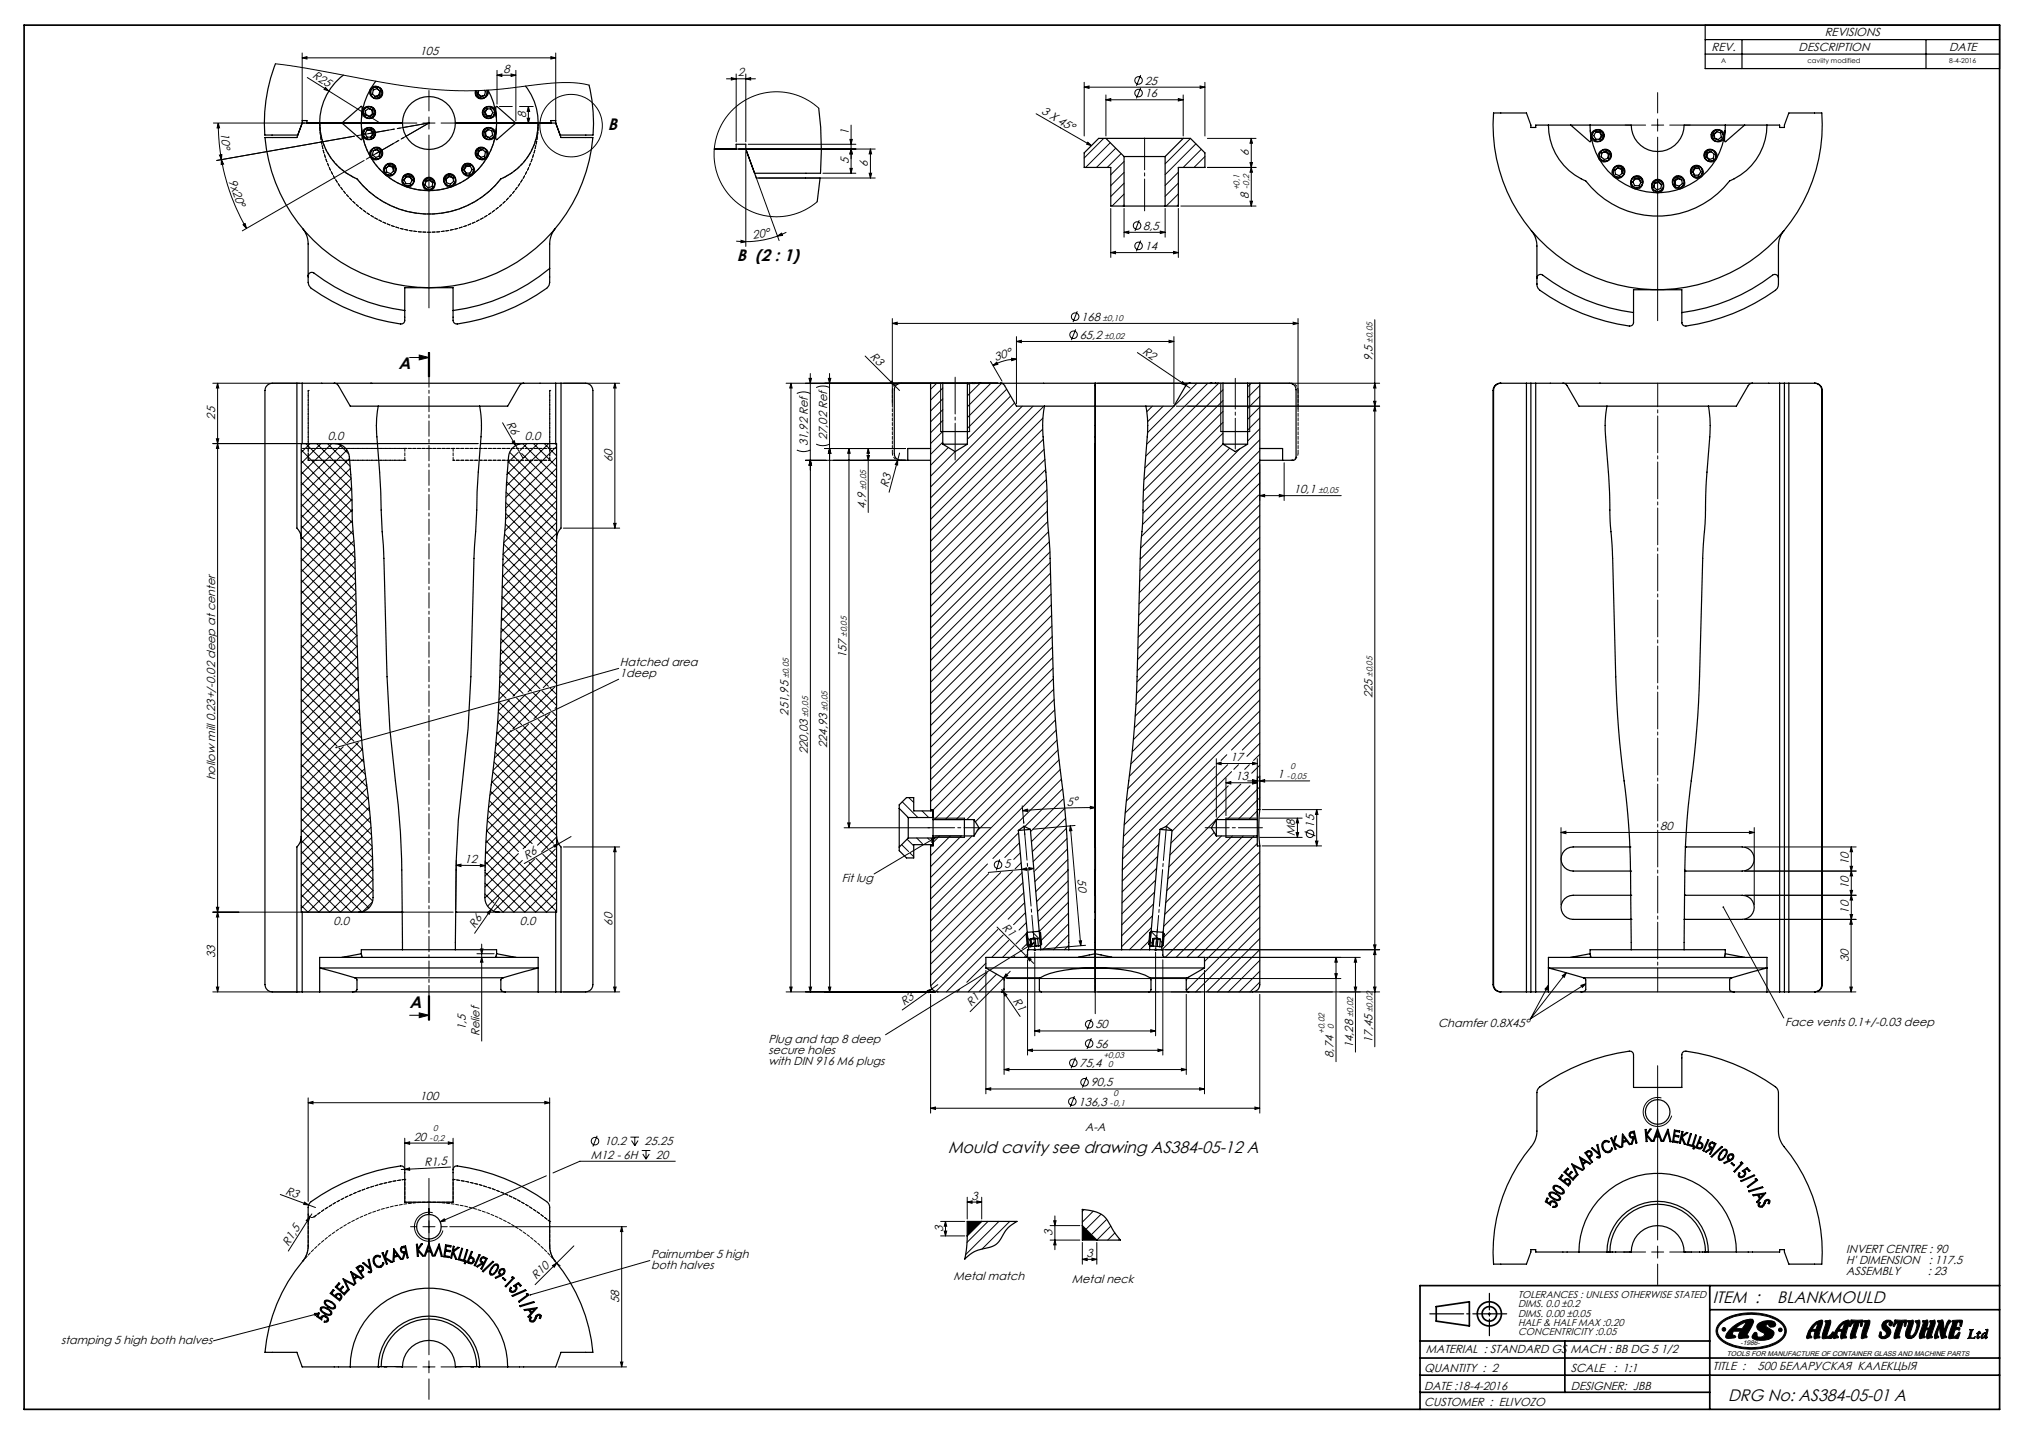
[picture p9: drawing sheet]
<svg xmlns="http://www.w3.org/2000/svg" width="841mm" height="594mm" viewBox="0 0 841 594" stroke-linecap="round" stroke-linejoin="round" font-family="sans-serif">
<defs><g id="words">
<g font-size="6.9">
<text x="251.6" y="53.9">B</text>
<text x="305" y="107.9">B (2 : 1)</text>
<text x="165" y="152.6">A</text>
<text x="169.6" y="417.1">A</text>
<text x="392.6" y="477.3">Mould cavity see drawing AS384-05-12 A</text>
<text x="709.3" y="539.4">ITEM :</text>
<text x="735.9" y="539.4">BLANKMOULD</text>
<text x="715.6" y="579.7">DRG No: AS384-05-01 A</text>
</g>
<g font-size="4.8">
<text x="755.6" y="15.1">REVISIONS</text>
<text x="173.8" y="22.9">105</text>
<text x="708.8" y="21.1">REV.</text>
<text x="744.8" y="21.1">DESCRIPTION</text>
<text x="807.1" y="21.1">DATE</text>
<text x="129.1" y="32.1" transform="rotate(32 129.1 32.1)">R25</text>
<text x="208.5" y="30.1">8</text>
<text x="305.6" y="31.6">2</text>
<text x="474" y="35">25</text>
<text x="474" y="40.3">16</text>
<text x="430.9" y="47" transform="rotate(30 430.9 47)">3 X 45°</text>
<text x="217.8" y="48.8" transform="rotate(-90 217.8 48.8)">8</text>
<text x="91.4" y="55" transform="rotate(85 91.4 55)">10°</text>
<text x="351.4" y="55.9" transform="rotate(-90 351.4 55.9)">1</text>
<text x="517.1" y="64.5" transform="rotate(-90 517.1 64.5)">6</text>
<text x="351.4" y="67.9" transform="rotate(-90 351.4 67.9)">5</text>
<text x="359.4" y="68.9" transform="rotate(-90 359.4 68.9)">6</text>
<text x="94.6" y="74.9" transform="rotate(70 94.6 74.9)">9x20°</text>
<text x="517.1" y="82.3" transform="rotate(-90 517.1 82.3)">8</text>
<text x="473.4" y="95.1">8,5</text>
<text x="311.9" y="99" transform="rotate(-10 311.9 99)">20°</text>
<text x="474" y="103.5">14</text>
<text x="447.8" y="132.8">168</text>
<text x="447.1" y="140.3">65,2</text>
<text x="360.1" y="147.8" transform="rotate(45 360.1 147.8)">R3</text>
<text x="412.3" y="149.3" transform="rotate(-15 412.3 149.3)">30°</text>
<text x="472.9" y="146" transform="rotate(34 472.9 146)">R2</text>
<text x="568.3" y="149.4" transform="rotate(-90 568.3 149.4)">9,5</text>
<text x="89.1" y="173.7" transform="rotate(-90 89.1 173.7)">25</text>
<text x="209.6" y="175.6" transform="rotate(60 209.6 175.6)">R6</text>
<text x="135.7" y="181.9">0.0</text>
<text x="217.3" y="182.2">0.0</text>
<text x="334.5" y="184.7" transform="rotate(-90 334.5 184.7)">31,92 Ref</text>
<text x="342.5" y="182.2" transform="rotate(-90 342.5 182.2)">27,02 Ref</text>
<text x="253.6" y="191.2" transform="rotate(-90 253.6 191.2)">60</text>
<text x="367.7" y="201.9" transform="rotate(-75 367.7 201.9)">R3</text>
<text x="535.7" y="204.1">10,1</text>
<text x="358.5" y="210.5" transform="rotate(-90 358.5 210.5)">4,9</text>
<text x="256.7" y="275.6">Hatched area</text>
<text x="350.5" y="272.5" transform="rotate(-90 350.5 272.5)">157</text>
<text x="256.7" y="280.1">1deep</text>
<text x="568.3" y="289" transform="rotate(-90 568.3 289)">225</text>
<text x="326.5" y="296.2" transform="rotate(-90 326.5 296.2)">251,95</text>
<text x="342.5" y="309.7" transform="rotate(-90 342.5 309.7)">224,93</text>
<text x="334.5" y="312.2" transform="rotate(-90 334.5 312.2)">220,03</text>
<text x="509.6" y="315">17</text>
<text x="89.1" y="323.1" transform="rotate(-90 89.1 323.1)">hollow mill 0.23+/-0.02 deep at center</text>
<text x="511.6" y="323">13</text>
<text x="528.9" y="322.2">1</text>
<text x="441.8" y="333.4" transform="rotate(-2 441.8 333.4)">5°</text>
<text x="536.2" y="346" transform="rotate(-90 536.2 346)">M8</text>
<text x="544.2" y="342.6" transform="rotate(-90 544.2 342.6)">15</text>
<text x="687.4" y="343.5">80</text>
<text x="192.3" y="357.2" transform="rotate(1 192.3 357.2)">12</text>
<text x="218" y="355.8" transform="rotate(-30 218 355.8)">R6</text>
<text x="416" y="359.5" transform="rotate(-5 416 359.5)">5</text>
<text x="765.6" y="358.1" transform="rotate(-90 765.6 358.1)">10</text>
<text x="348.5" y="365.2">Fit lug</text>
<text x="446.2" y="364" transform="rotate(85 446.2 364)">50</text>
<text x="765.6" y="368.1" transform="rotate(-90 765.6 368.1)">10</text>
<text x="138.1" y="383">0.0</text>
<text x="215.2" y="383">0.0</text>
<text x="253.6" y="383.1" transform="rotate(-90 253.6 383.1)">60</text>
<text x="765.6" y="378.1" transform="rotate(-90 765.6 378.1)">10</text>
<text x="196.7" y="384.4" transform="rotate(-55 196.7 384.4)">R6</text>
<text x="414.7" y="384.1" transform="rotate(45 414.7 384.1)">R1</text>
<text x="89.1" y="396.6" transform="rotate(-90 89.1 396.6)">33</text>
<text x="765.5" y="398.1" transform="rotate(-90 765.5 398.1)">30</text>
<text x="374.3" y="416.4" transform="rotate(-35 374.3 416.4)">R3</text>
<text x="402.1" y="416.9" transform="rotate(-45 402.1 416.9)">R1</text>
<text x="419.3" y="414.5" transform="rotate(56 419.3 414.5)">R1</text>
<text x="453.6" y="425.7">50</text>
<text x="595.5" y="425.2">Chamfer 0.8X45°</text>
<text x="739.2" y="424.8">Face vents 0.1+/-0.03 deep</text>
<text x="192.9" y="426.4" transform="rotate(-90 192.9 426.4)">1,5</text>
<text x="198.5" y="428.9" transform="rotate(-90 198.5 428.9)">Relief</text>
<text x="318.2" y="431.8">Plug and tap 8 deep</text>
<text x="568.3" y="431.7" transform="rotate(-90 568.3 431.7)">17,45</text>
<text x="318.2" y="436.2">secure holes</text>
<text x="453.6" y="433.7">56</text>
<text x="552.2" y="437.9" transform="rotate(-90 552.2 437.9)">8,74</text>
<text x="560.3" y="433.9" transform="rotate(-90 560.3 433.9)">14,28</text>
<text x="318.2" y="440.7">with DIN 916 M6 plugs</text>
<text x="447" y="441.7">75,4</text>
<text x="451.6" y="449.7">90,5</text>
<text x="173.8" y="455.4">100</text>
<text x="446.6" y="457.7">136,3</text>
<text x="171.3" y="472.1">20</text>
<text x="449.3" y="468.2">A-A</text>
<text x="244.6" y="479.6">M12 - 6H</text>
<text x="250.3" y="474.1">10.2</text>
<text x="266.9" y="474.1">25.25</text>
<text x="271.6" y="479.6">20</text>
<text x="175.8" y="482.6" transform="rotate(-3 175.8 482.6)">R1,5</text>
<text x="117.9" y="494.1" transform="rotate(20 117.9 494.1)">R3</text>
<text x="402.3" y="496.6">3</text>
<text x="390.5" y="509.8" transform="rotate(-90 390.5 509.8)">3</text>
<text x="435.8" y="511.6" transform="rotate(-90 435.8 511.6)">3</text>
<text x="119.4" y="516" transform="rotate(-58 119.4 516)">R1,5</text>
<text x="269.6" y="520.8">Pairnumber 5 high</text>
<text x="449.9" y="520.3">3</text>
<text x="764.5" y="518.6">INVERT CENTRE : 90</text>
<text x="269.6" y="525.3">both halves</text>
<text x="764.5" y="527.6">ASSEMBLY</text>
<text x="764.5" y="523.1">H' DIMENSION</text>
<text x="798.3" y="527.6">: 23</text>
<text x="798.6" y="523.1">: 117.5</text>
<text x="222" y="529.9" transform="rotate(-45 222 529.9)">R10</text>
<text x="394.8" y="529.8">Metal match</text>
<text x="443.8" y="531.1">Metal neck</text>
<text x="256.4" y="539.4" transform="rotate(-90 256.4 539.4)">58</text>
<text x="25.3" y="556.3">stamping 5 high both halves</text>
<text x="590.5" y="560.1">MATERIAL : STANDARD GS</text>
<text x="650.4" y="560.1">MACH : BB DG 5 1/2</text>
<text x="589.7" y="568.1">QUANTITY : 2</text>
<text x="650.5" y="568.1">SCALE</text>
<text x="668.1" y="568.1">: 1:1</text>
<text x="709.3" y="566.9">TITLE :</text>
<text x="727.8" y="566.9">500 БЕЛАРУСКАЯ КАЛЕКЦЬІЯ</text>
<text x="589.7" y="575.2">DATE :18-4-2016</text>
<text x="650.5" y="575.2">DESIGNER: JBB</text>
<text x="589.7" y="582">CUSTOMER : ELIVOZO</text>
</g>
<g font-size="4.1">
<text x="628.6" y="537.3">TOLERANCES : UNLESS OTHERWISE STATED</text>
<text x="628.6" y="541.2">DIMS. 0.0 ±0.2</text>
<text x="628.6" y="545">DIMS. 0.00 ±0.05</text>
<text x="628.6" y="548.8">HALF &amp; HALF MAX :0.20</text>
<text x="628.6" y="552.7">CONCENTRICITY :0.05</text>
</g>
<g font-size="3.5">
<text x="513.3" y="78.8" transform="rotate(-90 513.3 78.8)">+0,1</text>
<text x="517.2" y="78.3" transform="rotate(-90 517.2 78.3)">-0,2</text>
<text x="456.6" y="132.9">±0,10</text>
<text x="457.3" y="140.4">±0,02</text>
<text x="568.4" y="141.8" transform="rotate(-90 568.4 141.8)">±0,05</text>
<text x="358.6" y="202.9" transform="rotate(-90 358.6 202.9)">±0,05</text>
<text x="545.9" y="204.2">±0,05</text>
<text x="350.6" y="263.6" transform="rotate(-90 350.6 263.6)">±0,05</text>
<text x="326.6" y="280.8" transform="rotate(-90 326.6 280.8)">±0,05</text>
<text x="568.4" y="280.1" transform="rotate(-90 568.4 280.1)">±0,05</text>
<text x="334.6" y="296.8" transform="rotate(-90 334.6 296.8)">±0,05</text>
<text x="342.6" y="294.4" transform="rotate(-90 342.6 294.4)">±0,05</text>
<text x="532.9" y="322.3">-0,05</text>
<text x="534.4" y="318.3">0</text>
<text x="568.4" y="418.9" transform="rotate(-90 568.4 418.9)">±0,02</text>
<text x="552.3" y="426" transform="rotate(-90 552.3 426)">0</text>
<text x="560.4" y="421.1" transform="rotate(-90 560.4 421.1)">±0,02</text>
<text x="548.4" y="428" transform="rotate(-90 548.4 428)">+0,02</text>
<text x="456.9" y="437.9">+0,03</text>
<text x="458.9" y="441.8">0</text>
<text x="461.1" y="453.9">0</text>
<text x="459.6" y="457.8">-0,1</text>
<text x="177.9" y="472.2">-0,2</text>
<text x="179.4" y="468.3">0</text>
</g>
<g font-size="2.8">
<text x="712.7" y="26.2">A</text>
<text x="748.5" y="26.2">caviity modified</text>
<text x="807.1" y="26.2">8-4-2016</text>
<text x="720.7" y="557">-1986-</text>
<text x="715.1" y="561.2">TOOLS FOR MANUFACTURE OF CONTAINER GLASS AND MACHINE PARTS</text>
</g>
</g></defs>
<g fill="none" stroke="#000" stroke-width=".41">
<path d="M114.1 26.4l13.2 1.9 38.1 7 17.9 2 9.1 .3 9.7-.3 22.8-2.6 7.6-.5 6.1 .1 5.3 .9M125.1 23.9l2-.4v.9zM125.1 21.9v28M125.1 23.9h105M127.2 32.1l9 5.6M134.7 36.2l1.5 1.5-2-.7zM136.2 37.7l21.2 13.2M177.6 37.5v8.4M202.1 37.3a2.46 2.46 0 0 1-2.2 3.3 2.46 2.46 0 0 1-2.5-3.1M205.8 31.1l2-.5v1zM205.8 29.1v14M205.8 31.1h7.8"/>
<path d="M211.6 30.6l2 .5-2 .5zM213.6 29.1v20.8M228.1 23.5l2 .4-2 .5zM230.1 21.9v28M300.8 32.6h12M302.8 32.1l2 .5-2 .5zM304.8 30.6v28.1M308.8 32.6l2-.5v1zM308.8 30.6v28.1M448.9 36.1l2.1-.5v1zM448.9 34.1v22.2M448.9 36.1h50"/>
<path d="M457.9 39.3v17M472.3 31.1l-1.7 4.4M472.3 36.3l-1.7 4.4M489.9 39.3v17M497 35.6l1.9 .5-1.9 .5zM498.9 34.1v22.2M686.4 38.3v8.5M88.4 50.9h37.7M90.4 50.9l.5 2h-1zM90.4 50.9l.4 8.3 .9 6.9M146.8 56.4l-57.1 10M164.2 50.9h8.4"/>
<path d="M175.1 50.9h5M177.6 48.4v5M177.6 55.9v71.6M182.6 50.9h8.5M206.8 44.1h5.3M215.1 44.1h5.7M218.3 48.9h1l-.5 2zM218.8 44.1v6.8M218.8 44.1l.5 2h-1zM309.8 59.7h44.6M339 44.8l-2.7-2.2-3.2-1.9-3.1-1.3-3.8-1-3.8-.4-3.3 .1-4.8 .9-3.1 1.1-3.6 1.9-3 2.3-2.8 2.8-1.7 2.2-1.4 2.3-1.6 3.7-.9 3.4-.5 3.9 .1 3.5 .6 3.7 1.2 3.9 1.6 3.2 2.3 3.3 2.1 2.3 3.4 2.8 3.2 1.8 3.2 1.3 4.3 1.1 3.4 .2 4.3-.2 3.6-.9 3.6-1.3 3.2-1.9 2.5-1.9M351.9 57.7h1l-.5 2z"/>
<path d="M352.4 51.8v19.9M429 47.1l22.9 13.2M450.5 58.9l1.4 1.4-1.9-.6zM457 57.3l-8.1 8.1M457.9 41.3l2.1-.5v1zM457.9 41.3h32M459.7 59.1l-10.2 10.2M487.9 40.8l2 .5-2 .5zM492.9 57.3l-10.4 10.5M495.2 59.5l-12.7 12.8M500 57.3h20.1M518.1 57.3l.5 2h-1z"/>
<path d="M518.1 57.3v28M673 51.8h8.4M683.9 51.8h5M686.4 49.3v5M686.4 56.8v75.9M691.4 51.8h8.5M90.9 64.2l1-.2-.2 2.1zM91.7 66.1l.9 1.8-1 .2zM91.7 66.1a88.5 88.5 0 0 0 10.4 28.4M150.8 66.4l-50.5 29.2M305.8 61.7h56.6M308.8 62.7v39.3"/>
<path d="M312.8 72.6l9.8 27M314.2 73.7h48.2M340.7 71.7h13.7M351.9 69.7h1l-.5 2zM352.4 61.7l.5 2h-1zM359.9 71.7h1l-.5 2zM360.4 61.7l.5 2h-1zM360.4 61.7v12M462 61.3l-8 8M464.2 63.6l-5.7 5.7M465.5 66.8l-5.5 5.5M465.5 71.4l-5.5 5.5"/>
<path d="M465.5 75.8l-5.5 5.5M487.9 71.3l-5.4 5.5M487.9 75.8l-5.4 5.5M497.5 61.8l-7.6 7.5M498.9 69.3h.1M498.9 64.8l-4.5 4.5M500 69.3h20.1M517.6 67.3h1l-.5 2zM518.1 69.3l.5 2h-1zM100.6 93.1l.9-.5 .6 1.9zM304.8 99.8l4 .2M306.8 99.5l2 .5-2 .5z"/>
<path d="M321.9 97.7l1.7-1.2 .4 1zM321.9 97.7l-6 1.7-7.1 .6M325.6 96.2l-3.7 1.5M460 86.3v20.3M465.5 96.2l1.9-.5v1zM465.5 86.3v11.9M465.5 96.2h17M465.5 80.3l-5 5M465.5 84.8l-.5 .5M471.7 91.2l-1.7 4.4M472.3 99.6l-1.7 4.4M480.4 95.7l2.1 .5-2.1 .5z"/>
<path d="M482.5 86.3v11.9M487.9 80.3l-5 5M487.9 84.8l-.5 .5M487.9 86.3v20.3M488.9 85.3h31.2M517.6 83.3h1l-.5 2zM460 104.6l1.9-.5v1zM460 104.6h27.9M486 104.1l1.9 .5-1.9 .5zM369.5 133.9l2-.5v1zM369.5 131.9v35.2M369.5 133.9h168"/>
<path d="M420.9 139.3v27.8M445.4 136.3l-1.7 4.5M446.1 128.9l-1.8 4.4M486.1 139.3v27.8M535.5 133.4l2 .5-2 .5zM537.5 131.9v37.4M569.3 132.4v300.9M88.1 158.6h36M90.1 158.6v252M90.1 158.6l.5 2h-1zM169.6 148h8M173.6 147l4 1-4 1z"/>
<path d="M177.4 146v10zM177.6 146v10M177.9 146v10M233.3 158.6h23.3M254.6 158.6v60M254.6 158.6l.5 2h-1zM325.5 158.6h87.7M327.5 158.6v252M327.5 158.6l.5 2h-1zM335 156.6h1l-.5 2zM335.5 154.6v39.9M343 156.6h1l-.5 2z"/>
<path d="M343.5 154.6v35M358.2 147.4l14.3 14.2M369.3 157.7l1.1 1.8-1.8-1zM387.9 158.6l-2.6 2.5M389.5 158.6v20M401.4 158.6l-.8 .8M401.5 158.6v20M405.7 158.7l-5.1 5.2M410.2 149.6l4.7 8.2M410.3 158.6l-9.7 9.8M411.2 151.3l1.5-1.4 .5 .9zM414.8 158.7l-14.2 14.2"/>
<path d="M418.9 148.3l2 .4-2 .6zM420.9 148.7a19.6 19.6 0 0 0-9.7 2.6M420.9 141.4l2-.5v.9zM420.9 141.4h65.2M454.5 158.6h116.8M471 145.9l20.1 13.6M484.1 140.9l2 .5-2 .4zM489.7 158l1.4 1.5-2-.7zM491.1 159.5l1.6 1.1M495.7 158.6l-20.5 20.5M500.1 158.6l-25.3 25.3M504.6 158.6l-30.1 30.2"/>
<path d="M505.5 158.6v20M517.5 158.6v20M518.1 158.6l-1.5 1.5M521.7 159.6l-5.1 5M569.3 158.6l.5 2h-1zM208.1 175l8.4 14.6M330 162.9a6.1 6.1 0 0 1 5.5 0M338 160.4a6.4 6.4 0 0 1 5.5 0M390.4 160.6l-5.1 5.1M390.4 165.1l-5.1 5M390.4 169.6l-5.1 5M390.4 174.1l-5.1 5"/>
<path d="M390.4 178.6l-5.1 5M416.8 161.1l-16.2 16.2M418.5 163.9l-17.9 17.9M420.1 166.8l-34.8 34.8M423.3 168.1l-38 38M427.8 168.1l-42.5 42.5M431.8 177.6l-46.5 46.4M431.9 173l-46.6 46.5M432.3 168.1l-47 46.9M477.2 168.1l-2.3 2.3M481.6 168.1l-6.4 6.4M487.1 168.1h84.2"/>
<path d="M506.4 165.8l-32.7 32.7M506.4 170.3l-32.9 33M506.4 179.3l-33.1 33.1M506.4 161.4l-32.3 32.3M506.4 174.8l-33.1 33.1M521.7 164.1l-5.1 5M521.7 168.6l-5.1 5M521.7 173l-5.1 5.1M521.7 177.5l-5.1 5.1M568.8 166.1h1l-.5 2zM569.3 168.1l.5 2h-1zM89.6 181.6h1l-.5 2z"/>
<path d="M90.1 183.6l.5 2h-1zM124.7 199.7l21.6 21.6M124.7 195.2l21.2 21.2M124.7 190.7l21.1 21.1M124.7 186.3l21.1 21M126.6 183.6l19 19M128.4 183.6l-3.7 3.7M131.1 183.6l14.2 14.3M132.9 183.6l-8.2 8.2M135.6 183.6l9.4 9.4M137.4 183.6l-12.7 12.6M140.3 183.9l4.2 4.1"/>
<path d="M141.3 184.2l-16.6 16.6M143.7 186.3l-19 18.9M144.7 189.8l-20 19.9M145.1 193.9l-20.4 20.3M145.4 198.1l-20.7 20.6M198 183.6h-109.9M209.8 199.4l20.7 20.7M210.1 195.3l20.4 20.3M210.4 191.1l20.1 20.1M211 187.2l19.5 19.5M212.1 182.9l.9-.5 .5 2zM214.6 187.2l-4.2 4.2"/>
<path d="M216 187.7l14.5 14.5M216.4 183.6l14.1 14.1M218.2 183.6l-2.9 2.9M220.9 183.6l9.6 9.6M222.7 183.6l-12.7 12.7M225.4 183.6l5.1 5.1M227.2 183.6l-17.5 17.5M229.9 183.6l.6 .6M230.5 184.8l-21 21M230.5 189.3l-21.1 21.1M230.5 193.8l-21.2 21.1M230.5 198.3l-21.4 21.4"/>
<path d="M330 186.3a6.1 6.1 0 0 0 5.5 0M333.5 190.5h41.4M335.5 190.5l.5 2h-1zM335.6 190.5v220.1M335.6 190.5l.5 2h-1.1zM338 183.8a6.1 6.1 0 0 0 5.5 0M341.5 185.7h33.4M343.5 185.7l.5 1.9h-1zM343.5 185.7v224.9M351.5 185.7v156.9M351.5 185.7l.5 1.9h-1zM359 188.6h1l-.5 1.9z"/>
<path d="M359.5 185.7v26.4M359.5 185.7l.5 1.9h-1zM371.7 190.5v2l-1-.2zM371.7 190.5l-3.5 13.3M372.5 187.5l-.8 3M390.4 183l-5.1 5.1M392.7 185.2l-7.4 7.4M395.5 186.9l-10.2 10.2M432 181.8l-46.7 46.7M432.3 186l-47 47M432.7 190.2l-47.4 47.3M433 194.3l-47.7 47.7"/>
<path d="M433.3 198.5l-48 48M506.4 183.8l-33.3 33.3M509.2 185.5l-36.5 36.5M513.3 185.8l-41 41.1M521.7 192.3v14.9M521.7 182l-49.6 49.5M521.7 191l-49.8 49.8M521.7 186.5l-49.7 49.6M521.7 195.5l-49.9 49.8M521.7 200l-50 50M531.7 191.6v15.6M124.7 217.7l22.5 22.4"/>
<path d="M124.7 213.2l22.4 22.3M124.7 208.7l22.3 22.2M124.7 204.2l22 22M145.6 202.3l-20.9 20.9M145.8 206.7l-21.1 21M145.8 211.1l-21.1 21.1M145.9 215.5l-21.2 21.2M146.2 219.7l-21.5 21.5M209.3 216.9l21.2 21.2M209.4 212.5l21.1 21.1M209.4 208.1l21.1 21M209.5 203.7l21 20.9"/>
<path d="M230.5 202.8l-21.9 21.8M230.5 207.3l-22.2 22.1 22.2 22.2M230.5 211.8l-22.3 22.3M230.5 216.2l-22.4 22.5M233.3 218.6h23.3M254.1 216.6h1l-.5 2zM433.5 202.8l-48.2 48.2M433.7 207.1l-48.4 48.3M433.7 211.6l-48.4 48.4M433.8 216l-48.5 48.4M521.2 205l-49.7 49.6M521.7 205.2l2-.5v1z"/>
<path d="M521.7 205.2h33.7M521.7 208.9l-50.3 50.3M521.7 213.5l-50.4 50.3M521.7 217.9l-50.5 50.5M529.7 204.7l2 .5-2 .5zM124.7 235.6l23 23M124.7 231.1l22.9 22.9M124.7 226.7l22.8 22.6M124.7 222.2l22.6 22.6M146.5 223.8l-21.8 21.9M146.8 228.1l-22.1 22M147 232.4l-22.3 22.2"/>
<path d="M147.1 236.8l-22.4 22.3M208.1 238.2l22.4 22.4M208.2 233.8l22.3 22.2M208.6 225.2l21.9 21.9M208.9 221l21.6 21.6M230.5 220.8l-22.5 22.5M230.5 225.2l-22.7 22.7M230.5 229.7l-22.8 22.8M230.5 234.2l-22.9 22.9M230.5 238.7l-23 23M434.2 220.1l-48.9 48.8M434.5 224.3l-49.2 49.1"/>
<path d="M434.8 228.5l-49.5 49.4M434.9 232.9l-49.6 49.5M435 237.2l-49.7 49.7M521.7 222.4l-50.7 50.6M521.7 226.9l-50.8 50.8M521.7 231.4l-50.9 50.9M521.7 235.9l-51.1 51M124.7 258.1l23.6 23.6M124.7 253.6l23.5 23.4M124.7 249.1l23.4 23.3M124.7 244.6l23.2 23.2M124.7 240.1l23.1 23.1"/>
<path d="M147.2 241.2l-22.5 22.4M147.4 245.5l-22.7 22.6M147.5 249.9l-22.8 22.7M147.6 254.3l-22.9 22.8M147.7 258.6l-23 23M207.6 255.7l22.9 22.8M207.8 251.3l22.7 22.7M207.9 246.9l22.6 22.6M208 242.5l22.5 22.5M230.5 243.2l-23.2 23.1M230.5 247.7l-23.3 23.3M230.5 252.2l-23.4 23.3"/>
<path d="M230.5 256.7l-23.5 23.5M435.1 241.6l-49.8 49.8M435.3 246l-50 49.9M435.4 250.4l-50.1 49.9M435.5 254.7l-50.2 50.1M435.6 259.1l-50.3 50.2M521.7 244.9l-51.6 51.5M521.7 249.4l-52 51.9M521.7 253.9l-52.4 52.3M521.7 258.3l-52.9 52.9M521.7 240.4l-51.3 51.3M124.7 276l24.6 24.6"/>
<path d="M124.7 271.6l24.2 24.2M124.7 267.1l24 23.9M124.7 262.6l23.8 23.7M147.8 263l-23.1 23.1M147.9 267.4l-23.2 23.1M148 271.7l-23.3 23.4M148.2 276.1l-23.5 23.4M207 277.5l9.6 9.5M207.2 273.1l12.9 13M207.3 268.8l16.3 16.3M207.4 264.4l19.7 19.7M207.5 260l23 23"/>
<path d="M230.5 261.2l-23.7 23.6M230.5 265.6l-23.9 23.9M230.5 270.2l-18.1 18M230.5 274.6l-11.8 11.8M230.5 279.1l-5.6 5.6M256.2 276.7l-117 32.7M435.7 263.5l-50.4 50.3M435.8 267.9l-50.5 50.4M435.9 272.2l-50.6 50.6M436.1 276.6l-50.8 50.7M521.7 267.3l-54.1 54M521.7 271.8l-54.7 54.7"/>
<path d="M521.7 276.3l-55.3 55.3M521.7 262.8l-53.4 53.4M124.7 298.5l27.2 27.2M124.7 294l14.8 14.8M124.7 289.5l18.4 18.3M124.7 285l21.8 21.8M124.7 280.5l25 25M148.3 280.5l-23.6 23.5M148.4 284.9l-23.7 23.6M148.6 289.2l-23.9 23.8M148.8 293.4l-24.1 24.1M149.1 297.7l-24.4 24.3"/>
<path d="M206.1 299l24.4 24.4M206.3 294.8l6.7 6.6M206.8 286.2l2.7 2.8M206.9 290.8l9.1 9.2M206.9 281.9l6.2 6.1M210.4 289.8l8.6 8.7M211 289.7l-4.6 4.5M213.9 288.8l8.2 8.2M217.2 287.9l-11.1 11.1M217.4 287.9l7.7 7.7M218.9 299.7l-14.2 14.2M219.8 299.3l10.7 10.6"/>
<path d="M220.9 286.9l7.2 7.2M222.8 297.8l7.7 7.6M223.5 286.1l-17.8 17.8M224.4 285.9l6.1 6.1M225.8 296.3l4.7 4.6M227.6 295.4l-23.4 23.5M227.9 284.9l2.6 2.6M228.8 294.8l1.7 1.7M229.7 284.4l-17.4 17.4M230.5 288.1l-9.4 9.4M230.5 292.6l-.7 .7M230.5 297.1l-27 27"/>
<path d="M256.2 281.2l-44.7 21.5M436.2 280.9l-50.9 50.9M436.3 285.3l-49.9 50M436.5 289.6l-49.6 49.7M436.7 293.9l-45.3 45.4M437 298.1l-41.1 41.2M521.7 280.8l-55.8 55.7M521.7 285.3l-56.2 56.1M521.7 289.8l-56.5 56.4M521.7 298.8l-11.8 11.7M521.7 294.3l-56.7 56.6M124.7 316.5l29.1 29"/>
<path d="M124.7 312l28.8 28.7M124.7 307.5l28.4 28.3M124.7 303l27.9 27.8M140.3 309.6l11 10.9M142.1 309.1l-17.4 17.4M143.9 308.6l6.8 6.8M147.4 307.6l2.7 2.8M148.4 307.3l-23.7 23.7M149.4 301.8l-5.8 5.9M150.1 310.1l-25.4 25.3M150.5 314.2l-25.8 25.7M151 318.2l-26.3 26.2"/>
<path d="M204.1 319.5l26.4 26.4M204.6 315.4l25.9 26M205 311.4l25.5 25.5M205.4 307.3l25.1 25.1M205.7 303.2l24.8 24.7M211.5 302.6l-6.3 6.2M213.7 302.2l16.8 16.7M216.8 300.7l13.7 13.7M230.5 301.6l-27.7 27.6M230.5 306.1l-28.2 28.1M230.5 310.5l-28.6 28.7M230.5 315l-29 29"/>
<path d="M230.5 319.5l-29.3 29.3M437.3 302.3l-37 37M437.7 306.4l-33.8 33.8M438.1 310.5l-33.5 33.5M438.5 314.5l-53.2 53.2M439 318.6l-53.7 53.6M503.1 317.2l-38.3 38.4M503.7 316l1.9-.5v1zM503.7 314v24.2M503.7 316h16.9M508 312.4l-2.4 2.4M508.4 316.5l-25.7 25.7"/>
<path d="M510 319.4l-24.7 24.7M512.8 316.5l-1.9 2M517.3 316.5l-1.9 2M518.7 315.5l1.9 .5-1.9 .5zM520.6 314v24.2M521.7 303.2l-7.3 7.3M521.7 307.7l-5.4 5.4M521.7 312.2l-2.6 2.6M521.7 316.7l-3.4 3.4M124.7 338.9l29.7 29.7-8.9 9-20.8-20.7M124.7 334.4l29.7 29.7M124.7 329.9l29.7 29.6"/>
<path d="M124.7 325.4l29.6 29.6M124.7 321l29.4 29.3M151.5 322.2l-26.8 26.7M152 326.2l-27.3 27.2M152.5 330.2l-27.8 27.7M152.9 334.2l-28.2 28.2M153.3 338.3l-28.6 28.6M201.8 339.6l12.9 12.9M202.2 335.5l15.3 15.3M202.6 331.4l17.7 17.8M203.1 327.4l23.8 23.9M203.6 323.5l25.6 25.5"/>
<path d="M230.5 324l-29.5 29.5M230.5 328.5l-29.1 29.1M230.5 333l-29.7 29.6M230.5 337.5l-13.9 13.9M373.6 331.9l6.5 6.5M376.3 330.2l2.1 2M381.8 335.7l2.8 2.7M386.3 335.7h.1M386.4 338.7h12.9M387.4 339.3h10.7M423.3 333.6l.6 6.9M423.5 335.6l1.9-.7 .1 1z"/>
<path d="M439.5 322.5l-54.2 54.2M440 326.5l-15.7 15.7M440.1 330.9l-13.4 13.4M440.9 334.6l-13.8 13.8M441.3 338.7l-13.8 13.8M451.5 333.8l2 .5-2 .5zM453.5 334.3l-13.7 .2-16.3 1.1M453.5 332.3v63M507.6 338.7h13M507.6 324l2.1-.5v1zM507.6 322v15.6M507.6 324h13"/>
<path d="M508.6 325.3l-23.7 23.7M513.8 324.5l-29.4 29.4M516.6 323.2h25.7M517.6 325.2l-33.6 33.6M518.7 323.5l1.9 .5-1.9 .5zM518.7 322.7l1.9 .5-1.9 .5zM520.6 335.7l-3.5 3.6M520.9 322l.8-.8v12.9M521.7 338.7h17.5M521.7 325.7l-13.6 13.6M521.7 330.2l-9.1 9.1M521.7 334.7l-.5 .4"/>
<path d="M521.7 323.2l2-.5v1zM522.6 335.1h24.6M537.2 338.7l.5 1.9h-1zM537.2 338.7v7.9M545.2 335.1v15.1M545.2 335.1l.5 2h-1zM124.7 352.4l25.1 25M124.7 347.9l28 27.9M124.7 343.4l29.6 29.5M153.6 342.5l-28.9 28.9M153.9 346.7l-29.2 29.2M154.1 351l-26.6 26.6-2.8-2.8"/>
<path d="M154.3 355.3l-22.3 22.3-7.3-7.3M154.4 359.7l-17.9 17.9M188.9 358.2l12 .1M188.9 358.2l2-.5v1zM188.9 356.2l-.2 20.4M198.9 357.8l2 .5-2 .5zM200.9 356.7l.4 .4M200.9 356.3v3M201 352.3l25.3 25.3 4.2-4.2M201.3 348l29.2 29.3M201.4 357.2l20.4 20.4M201.5 343.8l29 29"/>
<path d="M214.6 353.3l-13.8 13.9M216.3 356.2l-15.5 15.5M219.1 356.9l11.4 11.4M221.4 355.6l-19.5 19.5M221.9 355.2l8.6 8.6M224.8 353.6l5.7 5.7M227.6 352l2.9 2.9M229.3 349.8l2-.5-1.5 1.4zM230 351.5l-25.4 25.3M230.5 342l-7.9 7.9M230.5 346.5l-6.3 6.2M230.5 355.5l-22.1 22.1"/>
<path d="M230.5 359.9l-17.7 17.7-5.6-5.7M231.3 349.3l-14.2 8.2M233.3 350.6h23.3M236.5 346.3l-5.2 3M254.6 350.6v60M254.6 350.6l.5 2h-1zM349.5 342.6h35.5M351 340.6h1l-.5 2zM373.3 349.6l2.9 2.9M375.6 347.4l2.8 2.7M376.9 353.2l1.5 1.4M379.6 346.9l2.4 2.3"/>
<path d="M384.1 346.9l.7 .7M385.5 348.3l.9 .8M385.5 347.2l2-.6-1.5 1.5zM386.4 346.6h12.9M387.4 346h10.7M387.5 346.6l-25.6 15.2M389 346l-2.6 2.7M393.5 346l-8.2 8.2M398 346l-12.7 12.7M402.5 346l-17.2 17.2M408.9 357.6l-23.6 23.6M413.9 355.7l-1.3 4.6"/>
<path d="M421.7 344.8l-10.6 10.6M422.1 348.9l-6 6.1M422.5 353l-2.7 2.7M422.8 357.1l-2.5 2.5M423.1 359.9l1.9-.7 .1 1zM423.1 359.9l-13.9 1.2M426 359.2l2.1 .3-2 .6zM428.1 359.5l-5 .4M441.6 342.9l-13.8 13.8M441.8 347.1l-13.2 13.2M442 351.4l-13.4 13.5M442.2 355.8l-13.3 13.3"/>
<path d="M443.2 341.9l.7 1.9-1 .1zM443.2 341.9l4.3 49.6M445.2 341.7l-17.6 1.5M478.9 359.4l-14.3 14.4M479.4 354.5l-14.8 14.7M479.8 349.6l-15.1 15.1M480.2 344.7l-15.5 15.4M502.8 344.6l-19.2 19.2M505.8 346l-22.7 22.7M507.6 346.6h13M510.3 346l-27.6 27.6M514.8 346l-32.5 32.5"/>
<path d="M519.3 346l-37.4 37.5M520.6 349.1l-39.2 39.3M521.7 346.6h17.5M521.7 352.6l-40.5 40.5M521.7 357.1l-39.2 39.2M522.6 350.2h24.6M536.7 344.7h1l-.5 1.9zM540.2 344.2l4.5 1.8M544.7 348.1h1l-.5 2.1zM646.4 344.6l2-.5v1zM646.4 342.6v32M646.4 344.6h80"/>
<path d="M722.4 350.6h46.2M724.4 344.1l2 .5-2 .5zM726.4 342.6v32M766.1 358.6h1l-.5 2zM766.6 350.6v30M766.6 350.6l.5 2h-1zM88.1 377.6h99.6M89.6 375.6h1l-.5 2zM90.1 377.6l.5 2h-1zM124.7 361.4l16.3 16.2 13.4-13.4M124.7 365.9l11.8 11.7M154.2 373.3l-4 4"/>
<path d="M200.8 370l3.8 3.8M200.8 365.6l6.1 6.1M200.9 361.1l16.4 16.5M201.8 377.9l1.5-1.4-.7 2zM205.3 374.5l3 3.1M206.8 371.6l-10.3 14.7M230.5 364.4l-13.2 13.2M230.5 368.9l-8.7 8.7M409.4 361.6l-24.1 24M414.3 361.2l-29 29M419.2 360.7l-33.9 33.9M423.2 361.3l-37.9 37.8"/>
<path d="M423.5 365.4l-38.2 38.2M423.9 369.5l-38.5 38.6M424.3 373.7l-6.9 6.8M424.6 377.8l-4.9 5M428.3 360.7l-.1 .1M442.2 360.2l-12.9 13M442.3 364.6l-12.7 12.7M442.3 369.1l-12.3 12.4M442.4 373.5l-12 12.1 .4 5.8M442.4 378l-11.7 11.7M477.2 379.1l-12.8 12.8M477.7 374.2l-13.2 13.1"/>
<path d="M478.1 369.3l-13.6 13.5M478.5 364.3l-13.9 14M521.7 361.6l-34.7 34.7M521.7 366.1l-30.2 30.2M521.7 370.6l-25.8 25.7M521.7 375.1l-22.9 22.9M521.7 379.6l-30.4 30.4M713.6 375.5l25 45.9M722.4 370.6h46.2M722.4 360.6h46.2M766.1 368.6h1l-.5 2zM766.1 378.6h1l-.5 2z"/>
<path d="M766.6 360.6l.5 2h-1zM766.6 370.6l.5 2h-1zM197.5 394.8h7.1M199 392.8h1l-.5 2zM199.5 396.3l.5 2h-1zM199.5 390.8v40.1M408.2 398.7l-7.9 7.9M412.9 383.7l15.2 15.1M413.2 384.8l-25.7 25.6M415.4 387l-23.5 23.6M417.7 389.2l-7.1 7.1M419.9 391.5l-4.8 4.8"/>
<path d="M420.2 395.7l-.6 .6M420.7 390.8l4.7-4.8 .5 5.8M424.5 396l-.4 .3M425 381.9l-3 3.1M425 387.8l1.6 1.6M425.2 396l1.8 1-.7 .7zM425.5 397.3v39.4M425.5 394.9l-.3 .3M425.7 390.2l-2.5 2.5M426.3 390.9l1.9-.7-1.4 1.5zM427.5 385.8l3.7 3.7M428 393.1h1"/>
<path d="M428.1 392.8l.7 .7M428.2 390.2l-61.5 38.1M428.5 392.6v1M428.5 394.1v34.7M428.8 392.8l-.7 .7M442.5 382.4l-10.7 10.7M442.5 386.9l-6.3 6.2M442.6 391.3l-1.8 1.8M446.9 389.5l1-.1-.4 2.1zM449.5 391.3l-20 1.7M475.8 389.2l1.3 1.4M476.4 389l-4.2 4.1"/>
<path d="M476.6 385.6l-.5 5.8M476.7 385.6l2.8 2.8M476.8 384l-9.1 9.1M478 393.1h93.3M478.2 392.8l.7 .7M478.5 392.6v1M478.5 394.1v34.7M478.9 392.8l-.7 .7M480.4 389.4l1.3 1.3M481.5 397.3v39.4M481.5 385.9l.2 .2M481.6 386l-.5 5.8"/>
<path d="M521.7 393.1l-17.6 17.5M521.7 397.5l-13.1 13.1M521.7 384.1l-26.6 26.5M521.7 388.5l-22.1 22.1M553.2 396.3l.6 2h-1.1zM553.2 396.3v43.2M561.3 396.3l.5 2h-1zM561.3 396.3v39.2M563.3 396.3h-136.8M568.8 391.1h1l-.5 2zM569.3 393.1l.5 2h-1zM722.4 380.6h46.2"/>
<path d="M766.5 380.6v30M766.5 380.6l.5 2h-1zM88.1 410.6h36M89.6 408.6h1l-.5 2zM173.6 419.3l4 1-4 .9zM177.4 412.2v10M177.6 412.2v10M177.9 412.2v10M233.3 410.6h23.3M254.1 408.6h1l-.5 2zM325.5 410.6h61.8M327 408.6h1l-.5 2z"/>
<path d="M335 408.6h1.1l-.5 2zM343 408.6h1l-.5 2zM384 410.1l1.9-.8-1.3 1.6zM385.3 411.6v49.2M388.3 407.6l-14.7 10.5M397.4 409.6l-1.1 1M408.2 401.7v51.1M408.8 402.6l-7.9 8M412.7 403.2l-7.2 7.2M414.7 410.2l-.2 .1M414.8 409.6l.6 .8M415.4 410.4l1.5 1.4-.8 .5z"/>
<path d="M415.4 410.4l7 10.4M415.5 404.9h.1M415.5 404.9l-13.8 13.9M415.8 411.6v33.1M415.8 409.1l-.4 .4M416.6 403.1l.7 .8-1.8 1zM416.8 405.1h138.4M418.3 402.1l-2.8 2.8M454.5 410.6h25.5M485 410.6h12.2M491.2 411.6v33.1M492.4 404.3l-1.2 1.2"/>
<path d="M498.8 401.7v51.1M500.2 410.6h71.1M521.7 411.6v49.2M521.7 402l-8.6 8.6M521.7 406.5l-4.1 4.1M552.7 403h1.1l-.6 2.1zM560.8 408.6h1l-.5 2zM568.8 408.6h1l-.5 2zM641.2 407.8l-.6 2.1-.8-.5zM641.2 407.8l-7.5 14M646.9 403.9l1.6-1.2-.8 1.9zM648.5 402.7l-14.8 19.1"/>
<path d="M654.6 407.9l2-.7-1.4 1.5zM656.6 407.2l-22.9 14.6M752.4 410.6h16.1M766 408.6h1l-.5 2zM169.6 420.3h8M425.5 434.8l2-.5v1zM425.5 434.8h56M428.5 426.7l2-.4v.9zM428.5 426.7h50M445.3 437.8l-1.8 4.4M451.9 429.7l-1.8 4.5M451.9 421.7l-1.8 4.5"/>
<path d="M476.5 426.3l2 .4-2 .5zM479.5 434.3l2 .5-2 .5zM127.6 456.5l2-.6v1zM127.6 454.4v42.9M127.6 456.5h100M225.6 455.9l2 .6-2 .4zM227.6 454.4v42.9M385.3 458.7l2-.4v.9zM385.3 458.7h136.4M408.2 450.8l2-.5v1zM408.2 450.8h90.6M415.8 442.7l2-.5v1.1z"/>
<path d="M415.8 442.7h75.4M444.9 453.7l-1.7 4.5M450 445.8l-1.8 4.4M489.2 442.2l2 .5-2 .6zM496.7 450.3l2.1 .5-2.1 .5zM519.6 458.3l2.1 .4-2.1 .5zM686.4 441.1v72.2M688 454.5a6 6 0 0 0-7.4 4.2 6 6 0 0 0 4.3 7.4 6 6 0 0 0 7.3-4.3M167.6 473.2l2-.6v1.1zM167.6 471.2v13.2M167.6 473.2h20M185.6 472.6l2 .6-2 .5z"/>
<path d="M187.6 471.2v13.2M247.3 470.1l-1.8 4.5M261.1 470.7h3.5M261.5 472.1l1.4 2.2M262.9 470.7v3.6M264.2 472.1l-1.3 2.2M265.7 476.2h3.6M266.2 477.7l1.3 2.1M267.5 476.2v3.6M268.9 477.7l-1.4 2.1M116.1 494.4l11.7 4.4M126.1 497.6l1.7 1.2-2-.2z"/>
<path d="M127.8 498.8l2.8 1M167.6 484l2-.6 .1 1zM167.6 484l-1.5 .1M177.6 487.8v73M186.6 483.1l-19 .9M226.2 486.7l-43.9 19.1M279.6 480.7h-39.5l-11.1 4.8M400.5 497.6l2-.5v1zM400.5 495.6v9M400.5 497.6h6M404.5 497.1l2 .5-2 .5zM406.5 495.6v9"/>
<path d="M126.8 505.2l1.5-1.4-.6 1.9zM128.3 503.8l-8.9 14.1M129.1 502.5l-.8 1.3M170 507.8h2.6M175.1 507.8h5M179.2 502a6 6 0 0 0-7.4 4.2 6 6 0 0 0 4.2 7.4 6 6 0 0 0 7.4-4.2M182.3 505.8l1.6-1.3 .4 .9zM182.6 507.8h2.6M186.2 507.8h73.2M237.6 515.7l-16 16.1M257.4 507.8l.5 2h-1zM257.4 507.8v58"/>
<path d="M389.5 511.6h10M389.5 505.6h10M391 509.6h1l-.5 2zM391.5 505.6l.5 2h-1zM391.5 505.6v6M409.1 505.6l-8.7 8.7M413.6 505.6l-13.8 13.8M418.1 505.6l-11.5 11.4M434.8 507.3h12.3M434.8 513.3h12.3M436.3 505.3h1l-.5 2zM436.8 513.3l.5 2h-1z"/>
<path d="M436.8 503.3v14M448.2 514.3v9M448.8 500.7l-.6 .7M452.7 501.4l-4.5 4.5M454.2 514.3v9M455.9 502.6l-6.2 6.2M458.3 504.7l-6.4 6.4M460 507.5l-5.8 5.8M461.6 510.4l-2.9 2.9M463.6 512.9l-.4 .4M673 518.3h8.4M683.9 518.3h5"/>
<path d="M686.4 515.8v5M691.4 518.3h8.5M228.8 523.9l1.7-1.1-1 1.8zM230.6 522.9l1.5 1.1M269.1 521.8l-49.5 14.2M448.2 521.3l2-.5v1zM448.2 521.3h6M452.2 520.8l2 .5-2 .5zM686.4 523.3v8.4M130.2 543.7l2.1-.1-1.8 1zM132.3 543.6l-43.9 11.4M616.2 543.9h1"/>
<path d="M616.4 543.5l.7 .7M616.7 543.4v1M617.1 543.5l-.7 .7M712.2 548.5a19.1 19.1 0 0 1 16.6-4.2 12.3 12.3 0 0 1 10 5.4 4.3 4.3 0 0 1-2 5 23 23 0 0 1-23.4 0 4.1 4.1 0 0 1-1.2-6.2zM712.5 547.2a23.6 23.6 0 0 1 21.1-2.4 7.5 7.5 0 0 1 6.1 6.3 8.2 8.2 0 0 1-6.5 6.1 23.7 23.7 0 0 1-20.4-2.3 4.7 4.7 0 0 1-.3-7.7zM716.1 550.6a13.2 13.2 0 0 1 9.6-4.5l.5 .9-.4 1-2.3 4.5 .6 .7-.2 .5-3.8 .3-.3-.8 .9-2.2h-2.9l-.4 1.5 1.3 .8-.7 .5a4.7 4.7 0 0 1-3.4-.1l.3-1.5zM718.5 550a5.9 5.9 0 0 1 4.3-2.6v.6l-1.4 2zM727.9 548.1a6.6 6.6 0 0 1 6.9-.9l.5 1.1-.3 .6-.6 .4h-1.4l-.6-.5 .2-.8h-.2l-1 .4-.2 .4 .2 .5 2.8 1.6 .4 .6a3.3 3.3 0 0 1-3.8 3.2 5.3 5.3 0 0 1-5.3-1.1l.1-.6 1.1-1.5 .8 .3 .3 1.6a2.69 2.69 0 0 0 2.9-.9l-.5-.8a2.92 2.92 0 0 1-2.7-2.8zM750.5 548.6a4.3 4.3 0 0 1 3.8-2.2l.5 .5-.3 1.7a7.6 7.6 0 0 0-1.3 4.3l.3 .8-1.8 .5a.71 .71 0 0 1-.5-1.2l.4-1.9h-.2a1.24 1.24 0 0 0-1.8 1.2l.6 1.4-2 .3-.2-.5 .9-2.6zM751.5 548.7l1.2-.9-.8 2.5-1.5-.1zM755.8 546.8l1.8-.4 .5 .3-.2 1.7-1.4 4.2 .1 .6a3.1 3.1 0 0 0 2.3-1.9l.4 .3-.9 2.4-3.5 .2-.4-.3a4.6 4.6 0 0 1 .7-3.5l.9-2.6zM761.5 548.6a4.3 4.3 0 0 1 3.9-2.2l.4 .5-.3 1.7a7.6 7.6 0 0 0-1.3 4.3l.4 .8-1.9 .5a.73 .73 0 0 1-.5-1.2l.5-1.9h-.2a1.24 1.24 0 0 0-1.8 1.2l.6 1.4-2.1 .3-.1-.5 .9-2.6z"/>
<path d="M762.5 548.7l1.2-.9-.7 2.5-1.6-.1zM766.5 546.4h4.7l.3 .4-.8 2.3-.3-.3-.1-1.3-.5-.1-1.6 5.3 .3 1-1.8 .4-.6-.4 .2-1.4 1.5-4.9-.7 .4-.9 1.3h-.3zM772 546.7l1.9-.3 .4 .4-.3 1.9-1.3 3.8a.62 .62 0 0 1 .4 .7 .62 .62 0 0 1-.6 .5l-1.3 .4-.5-.2 .5-2.8 1.1-3.3-.5-.8zM779.9 547.2l1.3-.7h1.5l1 .8-.2 1.2-.3 .3-.9-.2-.2-.6 .5-.5-.4-.3a1.07 1.07 0 0 0-1.1 1.4 3.1 3.1 0 0 1 1.1 4.7l-1.6 .8h-1.3l-1.2-.9 .5-1.9 .5 .3-.1 1.1 .5 .6h.7l.9-.8a2.95 2.95 0 0 0-1.7-2.6l-.2-1.4zM784.6 546.4h4.7l.3 .3-.7 2.4-.4-.3-.1-1.3-.5-.2-1.6 5.5 .4 .9-2.1 .4-.3-.3 .1-1.5 1.6-4.8a1.11 1.11 0 0 0-1.3 1l-.3 .6h-.4zM790 546.7l1.8-.3 .5 .3-.1 1.3-1.3 4.3 .5 .8a5.1 5.1 0 0 0 2.3-5.2l-.7-.7 .1-.5 1.8-.1a9.3 9.3 0 0 1-2.5 6.9l-1 .6-1.4-.1-.6-.4a6.8 6.8 0 0 1 .9-5.5zM796.3 546.6h1.9a3.7 3.7 0 0 1-.5 3.1h1.1l.6-2.1a.51 .51 0 0 1-.3-.5 .51 .51 0 0 1 .3-.4M796.4 546.6a.56 .56 0 0 0-.3 .5 .56 .56 0 0 0 .3 .5l-1.1 3.3a2.98 2.98 0 0 0-.4 3.2l2.2-.5-.3-.9 .6-2.2h1.1a3.8 3.8 0 0 0-.6 3.6l2.3-.5-.4-.9 .8-2.7a4.3 4.3 0 0 0 .6-3.5l-1.9 .2M802.3 546.7l2.2-.2 .6 4.5a8.3 8.3 0 0 1 1.8-4.6l.9 .6a8.9 8.9 0 0 0-2.2 5.9l.4 .3v.5l-2 .4-.7-2.3-.2-2.8-.8 3.2 .5 1.4-1.2 .5-.5-.1a3.2 3.2 0 0 1 .4-2.8l1.4-3.4zM808.4 546.7l4-.2 .3 .4-.7 2.3-.5-.6v-1.1l-1-.3-.6 2.4h1.6v.8l-.4 .2-.6-.3-1 .2-.6 2.4 .3 .3a2.39 2.39 0 0 0 1.8-1.6l.4-.2 .2 .4-.8 2.2-3.5 .2-.4-.3 .3-1.9 1.3-4zM815.4 550.3h2l-.9 .9-.4 2.4 .9 .2 1-.7-.3 .9-3 .1 .5-.5 .6-2.1 .1-.7zM819.3 551.1l.6-.1-.3 .7h.7l-.8 .3-.3 1.7 .7-.4-.9 .8-.5-.6 .5-1.5-.6 .1 .6-.4z"/>
<path d="M821.6 552l.5-.2a1.5 1.5 0 0 1-1 1.8l-.1-.6zM822.1 550.4l1.1-.2-.7 3.3 .5-.2-.3 .6-.7 .2 .1-1.3-.9 1.1-.7 .1a1.87 1.87 0 0 1 2-2.4v-1.1zM822.7 552.6l-.7 .7M164.2 565.8h8.4M175.1 565.8h5M177.6 563.3v5M177.6 570.8v8.5M182.6 565.8h8.5M231.1 565.8h28.3M256.9 563.8h1l-.5 2z"/>
<circle cx="155.4" cy="38.1" r="2.49"/>
<circle cx="471.4" cy="38.5" r="1.56"/>
<circle cx="471.5" cy="33.3" r="1.55"/>
<circle cx="152.4" cy="55.4" r="2.49"/>
<circle cx="152.4" cy="46.5" r="2.5"/>
<circle cx="202.8" cy="46.5" r="2.5"/>
<circle cx="202.8" cy="55.4" r="2.49"/>
<circle cx="236.5" cy="52" r="12.9"/>
<circle cx="661.2" cy="56.2" r="2.49"/>
<circle cx="711.6" cy="56.2" r="2.49"/>
<circle cx="155.5" cy="63.7" r="2.5"/>
<circle cx="161.2" cy="70.5" r="2.5"/>
<circle cx="168.9" cy="75" r="2.5"/>
<circle cx="177.6" cy="76.5" r="2.49"/>
<circle cx="186.4" cy="75" r="2.5"/>
<circle cx="194" cy="70.5" r="2.49"/>
<circle cx="199.8" cy="63.7" r="2.5"/>
<circle cx="664.2" cy="64.6" r="2.49"/>
<circle cx="670" cy="71.4" r="2.5"/>
<circle cx="677.6" cy="75.8" r="2.5"/>
<circle cx="686.4" cy="77.4" r="2.49"/>
<circle cx="695.2" cy="75.8" r="2.5"/>
<circle cx="702.9" cy="71.4" r="2.49"/>
<circle cx="708.6" cy="64.6" r="2.49"/>
<circle cx="470.8" cy="93.4" r="1.56"/>
<circle cx="471.5" cy="101.8" r="1.55"/>
<circle cx="444.5" cy="138.6" r="1.56"/>
<circle cx="445.2" cy="131.1" r="1.56"/>
<circle cx="413.3" cy="358" r="1.55"/>
<circle cx="542.5" cy="345.1" r="1.55"/>
<circle cx="444.4" cy="440" r="1.55"/>
<circle cx="451" cy="424" r="1.56"/>
<circle cx="451" cy="432" r="1.55"/>
<circle cx="444" cy="456" r="1.56"/>
<circle cx="449.1" cy="448" r="1.55"/>
<circle cx="246.4" cy="472.4" r="1.56"/>
<circle cx="713.8" cy="550.3" r=".75"/>
<circle cx="737.2" cy="550.5" r=".75"/>
</g>
<g fill="none" stroke="#000" stroke-width=".7" stroke-linecap="butt">
<circle cx="616.7" cy="543.9" r="5"/>
<circle cx="616.7" cy="543.9" r="3"/>
</g>
<path d="M592.1 543.8h31.8" fill="none" stroke="#000" stroke-width=".5" stroke-dasharray="15.2 1.3 1.3 1.3" stroke-dashoffset="1.2"/>
<path d="M616.7 535.4v17.5" fill="none" stroke="#000" stroke-width=".5" stroke-dasharray="15.2 1.3 1.3 1.3" stroke-dashoffset="8.4"/>
<path d="M10 10.4h818v573h-818zM708 532.2v51.2M828 532.2h-240v51.2M588 555.1h120M594.7 540.9l13.7-2v9.9l-13.7-1.9zM648 555.1v21.2M708 542.1h120M588 562.1h240M588 569.2h240M588 576.3h120" fill="none" stroke="#000" stroke-width=".7"/>
<g fill="#000">
<path d="M400.5 505.6h6l-6 6zM448.2 507.3l6 6h-6z"/>
<path d="M718.5 550l2.2-1.8 1.6-.7a.35 .35 0 0 1 .5-.1 .35 .35 0 0 1 0 .6l-1.4 2zM716.2 550.5l-1.3 1.7a1.12 1.12 0 0 0-.2 1.6 1.12 1.12 0 0 0 1.5 .2l1.8-.2a.59 .59 0 0 0 .8-.6 .59 .59 0 0 0-.8-.5 .63 .63 0 0 1-.7-.4 .63 .63 0 0 1 .2-.8l.3-.5h2.9l-.7 1.2a1.19 1.19 0 0 0-.1 1.7 1.19 1.19 0 0 0 1.7 0h1.5a.68 .68 0 0 0 1-.4 .68 .68 0 0 0-.6-.9l2.3-4.6a1.28 1.28 0 0 0 .1-1.7 1.28 1.28 0 0 0-1.7-.2l-1.1 .1a15.5 15.5 0 0 0-6.9 4.3zM727.9 548.1a2.1 2.1 0 0 0 1.5 3.3 1.07 1.07 0 0 1 1.3 1.1 1.07 1.07 0 0 1-1.4 1h-.4a1.03 1.03 0 0 1-1.2-.2 1.03 1.03 0 0 1-.1-1.2l-.2-.5a1.65 1.65 0 0 0-1.7 2.4 8 8 0 0 0 8.4-.7l.5-1.4a3.9 3.9 0 0 0-2.9-2.5 .82 .82 0 0 1-.2-1 .82 .82 0 0 1 1.1-.3 .96 .96 0 0 0 .1 1.2 .96 .96 0 0 0 1.3 0 1.31 1.31 0 0 0 1.3-1.4 1.31 1.31 0 0 0-1.6-1.1 6.9 6.9 0 0 0-5.8 1.3zM736.4 550.5a.75 .75 0 0 0 1.5 0 .75 .75 0 0 0-1.5 0zM713.1 550.3a.75 .75 0 0 0 1.5 0 .75 .75 0 0 0-1.5 0zM712.2 547.5a4.7 4.7 0 0 0 1.1 7.8 23.6 23.6 0 0 0 24.1-.3 4.8 4.8 0 0 0-.4-8.4 23.6 23.6 0 0 0-24.1 .3zM713.1 547.5a22.6 22.6 0 0 1 24 0 4.2 4.2 0 0 1-.5 7.4 23 23 0 0 1-23.5-.5 4.1 4.1 0 0 1 0-6.9zM755.8 546.7l.3 1.2a14.8 14.8 0 0 0-1.6 5.9l.3 .4 3.6-.2 .9-2.4-.2-.3-.3 .1a1.81 1.81 0 0 1-2.4 1.5l.6-1.9a7.6 7.6 0 0 0 1-4.4zM762.9 548.3l.8-.5-.4 1.5a.93 .93 0 0 1-1.2 1l-.7-.1zM762.4 547.7a8.6 8.6 0 0 0-3.3 6.1l.5 .3 1.6-.3 .1-.4-.6-1.1a1.14 1.14 0 0 1 .6-1.2 1.14 1.14 0 0 1 1.3 .2l-.4 2.7 .5 .2 1.8-.4 .1-.4-.3-.3a7.3 7.3 0 0 1 1.2-4.5l.3-1.3-.3-.8a2.15 2.15 0 0 0-2.4 .7zM771.9 546.7l.4 1.1-1.3 4-.3 1.9 .3 .4 2.1-.5-.4-1.1 1.6-5.3-.4-.8zM780.1 546.9a2.6 2.6 0 0 0 .9 4.5 1.18 1.18 0 0 1-.8 2 1.18 1.18 0 0 1-1.1-1.8l-.6-.2-.4 1.8a2.8 2.8 0 0 0 4.4-.3 2.8 2.8 0 0 0-1.3-4.2 .86 .86 0 0 1 .1-1.2 .86 .86 0 0 1 1.2 .1 .76 .76 0 0 0 .2 1.3 .76 .76 0 0 0 1-.9 1.86 1.86 0 0 0-1.1-1.6 1.86 1.86 0 0 0-1.9 .3zM784.5 546.4l-.5 2.7h.4l.7-1.2 .9-.5-1.3 3.9a2.97 2.97 0 0 0-.4 2.7l.6 .1 1.8-.4-.4-1 1.6-5.4 .6 .3v1.4l.3 .2 .4-.4 .4-1.8-.3-.6zM790 546.7l-.1 .4 .5 .7a9.1 9.1 0 0 0-1.3 5.5 2.54 2.54 0 0 0 2.6 .8 2.54 2.54 0 0 0 1.8-2 7.1 7.1 0 0 0 1.4-5.5l-1.8 .1-.1 .4a2.01 2.01 0 0 1 .5 2.9 3.2 3.2 0 0 1-2.3 3.1 1.79 1.79 0 0 1 .2-2.5l.4-1.4a2.54 2.54 0 0 0 .4-2.7zM796.2 546.7l-.2 .3 .4 .8-.3 1a8.3 8.3 0 0 0-1.3 5.1l.4 .2 1.9-.5-.3-.9 .6-2.2h1.1l-.7 2.1 .1 1.4 2.2-.3 .1-.4-.4-.6 .5-1.9a5.3 5.3 0 0 0 .9-4.2l-2.1 .2 .3 1-.6 1.9h-1.1l.7-2.1-.2-1.1zM808.4 546.7l.1 1.3-1.6 5.8 .4 .4 1.3-.3 2.1 .2 .9-2.5-.5-.1-1.3 1.4a.54 .54 0 0 1-.8 .3 .54 .54 0 0 1 0-.9l.1-.4a1.45 1.45 0 0 1 .7-1.4 1.45 1.45 0 0 1 1.6 .1l.1-1h-1.6l.4-1.4a.69 .69 0 0 1 .3-.9 .69 .69 0 0 1 .9 .2l.1 1.5a.39 .39 0 0 0 .5 .1 .39 .39 0 0 0 .2-.5l.4-1.6-.3-.5zM822.1 550.4l.7-.1a.37 .37 0 0 1 .5 .1 .37 .37 0 0 1-.1 .5l-.7 2.3 .1 .4 .4-.3-.1 .4-.9 .4 .1-1.3-.8 1a.61 .61 0 0 1-.9 .2 .61 .61 0 0 1 0-1l.5-.8 .8-.5a.82 .82 0 0 0 .7-.3 .82 .82 0 0 0 .1-.9zM821.6 552l-.6 1 .1 .7 .5-.3 .7-1.6zM818.6 551.9l.4-.2 .3-.6 .6 .1a.33 .33 0 0 0-.1 .4 .33 .33 0 0 0 .4 .1l-.7 .3-.4 1.6 .8-.3-.9 .8-.5-.5 .5-1.6-.6 .1zM815.4 550.3h2l-.8 .8-.5 2.5 1 .2 .9-.7-.3 .9-3 .1 .6-.6 .5-2 .1-.7zM802.3 546.7v.5l.6 .6a10.1 10.1 0 0 0-1.8 6.2l.4 .1 1.1-.4 .1-.6a1.18 1.18 0 0 1-.3-1.8l.7-2.3 .2 2.3a3.3 3.3 0 0 0 .7 2.8l2-.4v-.5a.94 .94 0 0 1-.4-1.5 10 10 0 0 1 2.2-4.8l-.8-.5a8 8 0 0 0-1.9 4.6l-.6-4.4zM766.5 546.4l-.7 2.7h.4l.8-1.2 .8-.5-1.2 3.9a2.89 2.89 0 0 0-.4 2.7l.6 .1 1.8-.5-.4-.9 1.6-5.4 .5 .3 .1 1.3 .3 .3 .8-2.3-.3-.5zM751.7 548.5l-1.3 1.7 1.1 .1a.76 .76 0 0 0 .8-1l.4-1.5zM750.8 548.3a4.3 4.3 0 0 1 3.7-1.9l.3 .4-.1 1-1.5 4.7 .4 1.2-2.3 .4v-2.2a.6 .6 0 0 0 .1-.8 .6 .6 0 0 0-.8-.1 1.23 1.23 0 0 0-1 1.5l.7 .9-.2 .4-1.6 .3-.5-.4a9.1 9.1 0 0 1 2.8-5.4z" fill-rule="evenodd"/>
</g>
<path d="M372.5 158.6a3 3 0 0 0-3 3M537.5 161.6a3 3 0 0 0-3-3M369.5 187.5a3 3 0 0 0 3 3M534.5 190.5a3 3 0 0 0 3-3" fill="none" stroke="#000" stroke-width=".41" stroke-dasharray="1.3 .6" stroke-dashoffset=".2" stroke-linecap="butt"/>
<path d="M177.6 422.2v-276.2" fill="none" stroke="#000" stroke-width=".41" stroke-dasharray="6.3 1.3 1.3 1.3" stroke-dashoffset="2.2"/>
<path d="M478.7 391l.6-6.4" fill="none" stroke="#000" stroke-width=".41" stroke-dasharray="15.2 1.3 1.3 1.3" stroke-dashoffset="14"/>
<path d="M453.5 388.1v7" fill="none" stroke="#000" stroke-width=".41" stroke-dasharray="15.2 1.3 1.3 1.3" stroke-dashoffset="13.6"/>
<path d="M511.5 185.9v-29.3" fill="none" stroke="#000" stroke-width=".41" stroke-dasharray="15.2 1.3 1.3 1.3" stroke-dashoffset="2.5"/>
<path d="M499 342.6h23.8" fill="none" stroke="#000" stroke-width=".41" stroke-dasharray="15.2 1.3 1.3 1.3" stroke-dashoffset="5.3"/>
<path d="M453.5 397.6v22" fill="none" stroke="#000" stroke-width=".41" stroke-dasharray="15.2 1.3 1.3 1.3" stroke-dashoffset="6.2"/>
<path d="M424.3 345.5l-.4-5.5" fill="none" stroke="#000" stroke-width=".41" stroke-dasharray="15.2 1.3 1.3 1.3" stroke-dashoffset="14.4"/>
<path d="M395.5 191.5v-36.5" fill="none" stroke="#000" stroke-width=".41" stroke-dasharray="15.2 1.3 1.3 1.3" stroke-dashoffset="-1.1"/>
<path d="M410.2 342.6h-25.9" fill="none" stroke="#000" stroke-width=".41" stroke-dasharray="15.2 1.3 1.3 1.3" stroke-dashoffset="4.2"/>
<path d="M474 57.1v30.2M151.7 65.9l25.9-15" fill="none" stroke="#000" stroke-width=".41" stroke-dasharray="15.2 1.3 1.3 1.3" stroke-dashoffset="2.1"/>
<path d="M686.4 410.6v-252" fill="none" stroke="#000" stroke-width=".41" stroke-dasharray="15.2 1.3 1.3 1.3" stroke-dashoffset="5.5"/>
<path d="M483 342l-4.5 51.1" fill="none" stroke="#000" stroke-width=".41" stroke-dasharray="15.2 1.3 1.3 1.3" stroke-dashoffset="1"/>
<path d="M428.5 393.1l-4.5-51.3" fill="none" stroke="#000" stroke-width=".41" stroke-dasharray="15.2 1.3 1.3 1.3" stroke-dashoffset=".9"/>
<path d="M177.6 50.9l-29.8 5.3" fill="none" stroke="#000" stroke-width=".41" stroke-dasharray="15.2 1.3 1.3 1.3" stroke-dashoffset="2"/>
<path d="M177.6 50.9l-25 4.4M177.6 50.9l-22 12.7" fill="none" stroke="#000" stroke-width=".41" stroke-dasharray="15.2 1.3 1.3 1.3" stroke-dashoffset="4.4"/>
<path d="M222.9 50.9a45.2 45.2 0 0 1-45.3 45.3 45.2 45.2 0 0 1-45.2-45.3M227.6 161.6v24M369.5 161.6v25.9M127.6 185.6v-24M127.6 190.5v-4.9M167.6 190.5v-4.9M187.6 185.6v4.9M227.6 185.6v4.9M537.5 187.5v-25.9M167.6 488.2a78.2 78.2 0 0 0-37.6 15.5" fill="none" stroke="#000" stroke-width=".41" stroke-dasharray="1.3 .6" stroke-dashoffset=".1"/>
<g fill="none" stroke="#000" stroke-width=".5">
<path d="M706.1 10.4h121.9v18h-121.9zM706.1 16.4h121.9M721.3 16.4v12M797.5 16.4v12M114.1 26.4a67.1 67.1 0 0 0-4.4 29.5h13.6l1.8-5M142.2 31.1a25 25 0 0 0 5.6 42.9 38 38 0 0 0 60-.1 24.9 24.9 0 0 0 9.8-38.2M154.3 36.5a2.39 2.39 0 0 1 3.8 .9 2.39 2.39 0 0 1-1.9 3.3 2.39 2.39 0 0 1-2.7-2.7M155.6 33.6a27.8 27.8 0 0 0-5.9 14.9M156.1 36.7l1.2 1M156.9 39.4l-1.6 .5M156.9 39.4l.3 .1M157.3 37.7l.2 .1"/>
<path d="M157.3 37.7l-.4 1.7M157.5 37.8l-.3 1.7M157.5 37.8l-1.3-1.2-1.6 .6-.4 1.7 1.3 1.2 1.7-.6M197.2 37.5a2.38 2.38 0 0 0 2 3.2 2.38 2.38 0 0 0 2.6-2.7M197.7 38.9l1.3 1.2M198 38.8l-.3 .1M198 38.8l1.3 1.1M198 37.5l-.3 1.4M198.2 37.5l-.2 1.3M199.3 39.9l-.3 .2M200.6 37.4l.4 .4-.3 1.7-1.7 .6M200.7 39.4l-1.4 .5"/>
<path d="M201.5 37.4a2.5 2.5 0 0 1-2.2 3.5 2.5 2.5 0 0 1-2.4-3.4M202.1 37.3a27.2 27.2 0 0 1 3.4 11.2M243.9 35.2a65 65 0 0 1 1.7 20.7h-13.6l-1.9-5M706.1 22.4h121.9M125.1 50.9l-2.2 6h-13.2a68.2 68.2 0 0 0 67.9 62.2 68.2 68.2 0 0 0 67.9-62.2h-13.2l-2.2-6M125.1 50.9v-1h2v1M125.1 50.9h41.6M149.7 53.3a28 28 0 0 0 27.9 25.6 28 28 0 0 0 27.9-25.6M149.7 48.5l.2-3.4-.3-1.1-8 6.9 8 6.9 .3-.2v-.8l-.2-3.5M149.7 48.5v4.8M150.5 54.8a2.39 2.39 0 0 1 3.5-1.6 2.39 2.39 0 0 1 .6 3.7 2.39 2.39 0 0 1-3.8-.4M150.8 45.3a2.4 2.4 0 0 1 3.8-.4 2.4 2.4 0 0 1-.6 3.8 2.4 2.4 0 0 1-3.5-1.7"/>
<path d="M152 53.8l1.5 .1M152.5 44.9l1.5 .5M153.5 53.9l.8 1.5M153.8 53.8l.8 1.5M153.8 53.8h-1.8l-.8 1.5 .8 1.5h1.7l.9-1.5M153.8 53.8l-.3 .1M154 45.4l.2 .1M154 45.4l.2 1.7M154.2 45.5l.3 1.7M154.2 45.5l-1.6-.6-1.3 1.1 .2 1.7 1.6 .6 1.4-1.1M154.2 47.1l-1.3 1.1M154.2 47.1l.3 .1"/>
<path d="M154.3 55.4l-.8 1.5M154.6 55.3l-.3 .1M166.7 50.9a11 11 0 0 0 10.9 11 11 11 0 0 0 11-11M166.7 50.9a11 11 0 0 1 10.9-10.9 11 11 0 0 1 11 10.9M188.6 50.9h41.5M200.6 46.5l.9 1.5M200.6 46.5l.9-1.5 1.7 .1 .9 1.5-.9 1.5M200.7 54.7l.3 1.7M200.7 54.7l1.4-1.1 1.6 .6 .3 1.7-1.4 1.1-1.6-.6M200.7 54.7h.3M200.9 46.5h-.3M200.9 46.5l.8 1.5"/>
<path d="M201 56.4h.3M201 54.7l.3 1.7M201.3 56.4l1.4 .6M201.5 48l1.7 .1M201.7 48h1.5M201.7 48h-.2M201.8 45l-.9 1.5M202.4 53.6l-1.4 1.1M204.4 45.3a2.4 2.4 0 0 0-3.8-.3 2.4 2.4 0 0 0 .7 3.7 2.4 2.4 0 0 0 3.4-1.7M204.7 54.8a2.38 2.38 0 0 0-3.4-1.7 2.38 2.38 0 0 0-.7 3.8 2.38 2.38 0 0 0 3.8-.4M205.5 48.5l-.2-3.4 .3-1.1 8 6.9-8 6.9-.3-1 .2-3.5M205.5 48.5v4.8"/>
<path d="M228.1 50.9v-1h2v1M339 44.8a130.3 130.3 0 0 1 .7 26.9h-27.2l-3.7-10M457.9 57.3h32M457.9 57.3h-3l-6 6v6h11.1v16h5.5M457.9 57.3l7.6 7.5M489.9 57.3h3l6 6v6h-11v16h-5.4M489.9 57.3l-7.4 7.5M618.5 46.8h13.6l1.8 5v1h2v-1h39.6a11 11 0 0 0 10.9 10.9 11 11 0 0 0 11-10.9h39.5v1h2v-1l1.8-5h13.6a68.1 68.1 0 0 1-67.9 73.1 68.1 68.1 0 0 1-67.9-73.1zM641.2 51.8a24.9 24.9 0 0 0 15.4 23.1 38 38 0 0 0 60-.2 25 25 0 0 0 15.1-22.9M650.4 51.8l8 6.9 .3-1.1-.2-3.4M658.4 51.8l.1 2.4M658.5 54.2a28 28 0 0 0 27.9 25.6 28 28 0 0 0 27.9-25.6"/>
<path d="M659.3 55.7a2.4 2.4 0 0 1 3.4-1.7 2.4 2.4 0 0 1 .7 3.7 2.4 2.4 0 0 1-3.8-.3M660.8 54.7h1.5M660.8 54.6h1.8M660.8 54.6l-.9 1.5 .9 1.5h1.7l.9-1.4M662.3 54.7l.8 1.5M662.6 54.6l.8 1.6M662.6 54.6l-.3 .1M663.1 56.2l-.9 1.5M663.4 56.2h-.3M709.5 55.5l.3 1.7M709.5 55.5l1.4-1.1 1.6 .7 .3 1.7-1.4 1M709.5 55.5l.3 .1"/>
<path d="M709.8 55.6l.3 1.7-.3-.1M709.8 57.2l1.7 .6M711.1 54.5l-1.3 1.1M713.5 55.7a2.39 2.39 0 0 0-3.5-1.7 2.39 2.39 0 0 0-.6 3.8 2.39 2.39 0 0 0 3.8-.4M714.4 51.8l-.1 2.4M722.4 51.8l-8 6.9-.3-.3v-.8l.2-3.4M153.5 63.9a2.39 2.39 0 0 1 2.6-2.8 2.39 2.39 0 0 1 1.9 3.3 2.39 2.39 0 0 1-3.7 .9M156 61.9l-1.4 .5M156 61.9l1.3 1.2M156.2 61.8l1.3 1.1M156.2 61.8l-1.6 .6-.4 1.7 1.3 1.1 1.7-.6 .3-1.7M156.2 61.8l-.2 .1"/>
<path d="M157.3 63.1l-.3 1.7M157.5 62.9l-.2 .2M159.4 71.3a2.39 2.39 0 0 1 1.5-3.5 2.39 2.39 0 0 1 3 2.5 2.39 2.39 0 0 1-3.2 2.1M161 68.7l-1.2 .9M161 68.7l1.6 .6M161.2 68.5l1.6 .6M161.2 68.5l-1.4 1.1M161.2 68.5l-.2 .2M162.6 69.3l.3 1.7M162.8 69.1l.3 1.7-1.4 1.1-1.6-.6-.3-1.7M162.8 69.1l-.2 .2M167.5 76.3a2.39 2.39 0 0 1 .3-3.8 2.39 2.39 0 0 1 3.5 1.4 2.39 2.39 0 0 1-2.2 3"/>
<path d="M168.2 73l1.7 .1M168.2 73l-.9 1.6 .8 1.4 1.8 .1 .8-1.5-.8-1.5M168.2 73l-.1 .3h1.7M169.8 73.3l.9 1.5M169.9 73.1l-.1 .2M176.3 74.9l-.3 1.7M176.3 75.2l-.3 1.5M176.3 74.9v.3M176.8 78.3a2.39 2.39 0 0 1-1.1-3.7 2.39 2.39 0 0 1 3.8 0 2.39 2.39 0 0 1-1 3.7M177.9 74.6l1.3 1.1M177.9 74.4l-1.6 .5M177.9 74.4l1.3 1.1-.3 1.7-1.6 .5-1.3-1.1"/>
<path d="M177.9 74.4v.2M177.9 74.6l-1.6 .6M184.6 73.9l.3 1.7M184.6 73.9l.1 .3M184.7 74.2l.2 1.4M185.9 72.8l-1.3 1.1M185.9 72.8l1.7 .6 .2 1.7-1.3 1.1-1.6-.6M185.9 72.8l.1 .3M186 73.1l1.6 .6M186 73.1l-1.3 1.1M187.8 76.3a2.4 2.4 0 0 0-.3-3.8 2.4 2.4 0 0 0-3.6 1.3 2.4 2.4 0 0 0 2.3 3.1M192.1 70.2l.1 .1"/>
<path d="M192.2 70.3l.7 1.3M192.9 68.7l-.8 1.5M192.9 68.7h1.8l.8 1.5-.9 1.5-1.7-.1-.8-1.4M192.9 68.7l.2 .2M193.1 68.9h1.7M193.1 68.9l-.9 1.4M195.9 71.3a2.39 2.39 0 0 0-1.6-3.5 2.39 2.39 0 0 0-2.9 2.5 2.39 2.39 0 0 0 3.2 2.1M197.7 64.1l.3 .1M198 64.2l1.1 1M198.1 62.4l-.4 1.7M198.1 62.4l1.6-.6 1.3 1.1-.3 1.7-1.7 .6-1.3-1.1M198.1 62.4l.2 .1"/>
<path d="M198.3 62.5l-.3 1.7M199.9 61.9l-1.6 .6M201.8 63.9a2.38 2.38 0 0 0-2.6-2.8 2.38 2.38 0 0 0-2 3.2 2.38 2.38 0 0 0 3.7 1M295.8 61.7h13M304.8 61.7v-2h4v2M308.8 61.7l4.4 12h26.4l-1.3 9.8M465.5 64.8h17M465.5 64.8v20.5M482.5 64.8v20.5M662.3 64.7a2.4 2.4 0 0 1 2.7-2.7 2.4 2.4 0 0 1 1.9 3.3 2.4 2.4 0 0 1-3.7 .9M663.3 63.2l-.3 1.7 1.3 1.1 1.7-.5 .3-1.7M664.7 62.8l-1.4 .4"/>
<path d="M664.7 62.8l1.3 1.1M665 62.6l1.3 1.2M665 62.6l-1.7 .6M665 62.6l-.3 .2M666 63.9l-.3 1.7M666.3 63.8l-.3 .1M668.2 72.2a2.38 2.38 0 0 1 1.5-3.5 2.38 2.38 0 0 1 2.9 2.4 2.38 2.38 0 0 1-3.1 2.2M669.8 69.5l-1.1 .9M669.8 69.5l1.6 .6M670 69.3l1.6 .6M670 69.3l-1.3 1.1M670 69.3l-.2 .2"/>
<path d="M671.4 70.1l.3 1.8M671.6 69.9l.3 1.7-1.4 1.1-1.6-.6-.2-1.7M671.6 69.9l-.2 .2M676.2 77.2a2.39 2.39 0 0 1 .3-3.8 2.39 2.39 0 0 1 3.6 1.3 2.39 2.39 0 0 1-2.2 3.1M677 73.9h1.7M677 73.9l-.9 1.5M677 73.9l-.1 .2h1.7M678.6 74.1l.9 1.6M678.7 73.9l.9 1.5-.9 1.5h-1.8l-.8-1.6M678.7 73.9l-.1 .2M685.1 76.1l-.3 1.4M685.1 75.8v.3"/>
<path d="M685.6 79.1a2.39 2.39 0 0 1-1.1-3.7 2.39 2.39 0 0 1 3.8 0 2.39 2.39 0 0 1-1.1 3.7M686.8 75.5l1.3 1.1M686.8 75.2l-1.7 .6M686.8 75.2l1.3 1.1-.4 1.7-1.6 .6-1.3-1.1 .3-1.7M686.8 75.2v.3M686.8 75.5l-1.7 .6M693.4 74.8l.3 1.7M693.4 74.8l.1 .2M693.5 75l.2 1.5M694.7 73.7l-1.3 1.1M694.7 73.7l1.6 .6 .3 1.7-1.3 1.1-1.6-.6M694.7 73.7l.1 .2"/>
<path d="M694.8 73.9l1.7 .6M694.8 73.9l-1.3 1.1M696.6 77.2a2.4 2.4 0 0 0-.3-3.8 2.4 2.4 0 0 0-3.6 1.3 2.4 2.4 0 0 0 2.3 3.1M700.8 71l.9 1.5M700.8 71l.2 .2M701 71.2l.7 1.3M701.7 69.5l-.9 1.5M701.7 69.5h1.7l.9 1.5-.9 1.5h-1.7M701.7 69.5l.2 .2M701.9 69.7h1.7M701.9 69.7l-.9 1.5M704.6 72.2a2.39 2.39 0 0 0-1.5-3.5 2.39 2.39 0 0 0-2.9 2.4 2.39 2.39 0 0 0 3.1 2.2"/>
<path d="M706.5 64.9l1.3 1.1M706.5 64.9l.3 .1M706.8 65l1.1 1M706.9 63.2l-.4 1.7M706.9 63.2l1.6-.6 1.3 1.2-.3 1.7-1.7 .5M706.9 63.2l.2 .2M707.1 63.4l-.3 1.6M708.7 62.8l-1.6 .6M710.5 64.7a2.4 2.4 0 0 0-2.6-2.7 2.4 2.4 0 0 0-2 3.3 2.4 2.4 0 0 0 3.8 .9M125.3 94.6a9.7 9.7 0 0 1 2.3 6.4v13.6a5.3 5.3 0 0 0 1.3 4.7 81.5 81.5 0 0 0 37.8 14.7 2.16 2.16 0 0 0 .9-2.7v-12.2h20v12.9a1.7 1.7 0 0 0 1.7 2.1 83.5 83.5 0 0 0 37.3-14.9 5.6 5.6 0 0 0 1-4.6v-13.6a10 10 0 0 1 2.3-6.4M465.5 85.3h17M634.1 95.5a10 10 0 0 1 2.3 6.3v16a2.96 2.96 0 0 0 1.3 2.4 82.2 82.2 0 0 0 37.5 14.7l.6-.2 .6-1.1v-13.7h20v13.6a1.41 1.41 0 0 0 1.7 1.5 80.6 80.6 0 0 0 37.9-15.7l.4-1.5v-16a10.2 10.2 0 0 1 2.3-6.3"/>
<path d="M127.6 114.2a1.5 1.5 0 0 1 .9-1.3 1.5 1.5 0 0 1 1.5 .2 79.2 79.2 0 0 0 37.6 15.4M227.6 111.1a78.8 78.8 0 0 1-40 17.4M636.4 115.1a1.48 1.48 0 0 1 .8-1.4 1.48 1.48 0 0 1 1.6 .2 78.2 78.2 0 0 0 37.6 15.5M736.4 115.1a1.5 1.5 0 0 0-.8-1.4 1.5 1.5 0 0 0-1.6 .2 78.3 78.3 0 0 1-37.6 15.5M122.9 158.6v60l.7 .8a5.8 5.8 0 0 1 1.1 3.5M125.1 158.6v25M133.2 158.6h.1M138.4 158.6l1 .3 .7 .7 4.9 8.5h11.6M138.4 158.6h78.5M138.4 158.6h-25.7a3.1 3.1 0 0 0-3 3v246a3 3 0 0 0 3 3h19.7M153.5 158.6h.1M153.9 158.6h.1"/>
<path d="M216.9 158.6l-.8 .2-.8 .6-5.1 8.7h-11.6M216.9 158.6h25.6a2.94 2.94 0 0 1 3 3v246a2.96 2.96 0 0 1-3 3h-19.7M223.6 158.6h.1M230.1 158.6v25M232.3 158.6v60l-1.5 2.4-.3 1.9M385.3 158.6v176.5M390.4 158.6h10.2M390.4 158.6h-17.3a2.63 2.63 0 0 0-2.8 2.8M390.4 158.6v25.3M400.6 158.6h13.7M400.6 158.6v25.3M402.6 158.6h1.2"/>
<path d="M405.4 158.6h.5M405.9 158.6h.1M414.3 158.6l1 .3 .6 .5 5 8.7h11.6M414.3 158.6h39.2M414.8 158.6h.2M432.2 158.6h.1M453.5 158.6v9.5M453.5 158.6h39.2M492.4 158.6h.1M492.7 158.6l-1 .3-.6 .5-5 8.7h-11.6M492.7 158.6h13.7M492.9 158.6h.1"/>
<path d="M501.1 158.6h.5M501.6 158.6h.1M503.2 158.6h1.2M503.4 158.6v.1M506.4 158.6h10.2M506.4 158.6v25.3M516.6 158.6l18 .1a2.58 2.58 0 0 1 2 2.7l.1 27.9a1.26 1.26 0 0 1-1.5 1.2h-4.1M516.6 158.6v25.3M521.7 158.6v176.5M621.5 158.6a2.98 2.98 0 0 0-3 3v246a3 3 0 0 0 3 3M632.1 158.6v252M633.9 158.6v252"/>
<path d="M635.9 158.6v252M642 158.6h.1M647.2 158.6h-25.9a3 3 0 0 0-3.1 3v246a3 3 0 0 0 3.1 3h19.9M647.2 158.6l.7 .2 .9 .6 5 8.7h11.6M647.2 158.6h78.5M662.3 158.6h.1M662.7 158.6h.1M725.7 158.6h25.9a3 3 0 0 1 3 3v246a3 3 0 0 1-3.2 3M725.7 158.6l-1.1 .3-.7 .7-4.9 8.5h-11.6M732.4 158.6h.1M736.9 158.6v252M738.9 158.6v252"/>
<path d="M740.7 158.6v252M751.4 158.6a2.96 2.96 0 0 1 3 3v246a3 3 0 0 1-3 3M156.6 168.1a45 45 0 0 0-.5 12.7l.2 2.8M156.6 168.1h42M198.6 168.1a49.1 49.1 0 0 1 .6 12.7l-.2 2.8M370.3 161.4v26.4M389.5 178.6h12M432.5 168.1a45 45 0 0 0-.6 12.7l1.5 18.5 .4 16.3 1 12.7 1.3 51.8a477.4 477.4 0 0 0 4.6 52.4l.8 9.2 .7 13.8 .4 37.6M432.5 168.1h21M453.5 168.1v192.5M453.5 168.1h21M474.5 168.1a45 45 0 0 1 .6 12.7l-1.5 18.5-.4 16.3-1 12.7-1.3 51.8a477.4 477.4 0 0 1-4.6 52.4l-.8 9.2-.7 13.8-.4 37.6"/>
<path d="M505.5 178.6h12M665.4 168.1a49.1 49.1 0 0 0-.6 12.7l1.7 22.5a240.2 240.2 0 0 0 1.2 25l1.3 51.8a490.9 490.9 0 0 0 4.7 53.4l1.2 17.1M665.4 168.1h42M707.4 168.1a49.1 49.1 0 0 1 .6 12.7l-1.6 20.5a344.3 344.3 0 0 1-1.3 29.8l-1.3 49a490.9 490.9 0 0 1-4.7 53.4l-1.2 17.1M138.7 183.6a6.1 6.1 0 0 1 6 5.6l.9 12.7a315.2 315.2 0 0 0 1.3 28.3l1.4 50.3a483.9 483.9 0 0 0 4.6 53.2 325.8 325.8 0 0 1 1.5 39 6 6 0 0 1-5.9 4.9M156.3 183.6l1.4 19.9 1.3 27.6a1594.3 1594.3 0 0 0 2.4 70.7l2.3 21.4a397.9 397.9 0 0 1 2.8 54.4M156.3 183.6h.1M156.3 183.6h-31.6v194h41.8M199 183.6l-1.4 19.9-.2 7.6-1.1 20a1680 1680 0 0 1-2.5 70.6l-2.3 21.5a397.9 397.9 0 0 0-2.8 54.4M199 183.6h.1M199 183.6h31.5v194h-41.8M216.5 183.6a6.1 6.1 0 0 0-5.9 5.6l-1.1 14.6a270.2 270.2 0 0 1-1.2 26.4l-1.3 50.3a495.3 495.3 0 0 1-4.6 53.2 317 317 0 0 0-1.5 39 6 6 0 0 0 5.9 4.9"/>
<path d="M370.3 187.8a2.63 2.63 0 0 0 2.8 2.7h2.8M375.9 190.5h9.4M385.3 185.7h-9.4v4.8M390.4 183.9h10.2M390.4 183.9l5.1 3 5.1-3M453.5 183.6v227M506.4 183.9h10.2M506.4 183.9l5.1 3 5.1-3M521.7 190.5h9.4M521.7 185.7h9.4v4.8M372.4 334.6v16.1M372.4 334.6v-1.4l3-3h3v5.5h8"/>
<path d="M372.4 334.6l3.7 3.8M376.1 338.4v8.5M376.1 338.4h10.3M385.3 335.1l.1 .6M385.3 335.1h1.1v4.2M386.4 339.3v6.7M386.4 339.3h16.9M399.3 338.7v7.9M403.3 339.3v6.7M403.3 339.3l2.1 3.3-2.1 3.4M503.7 339.3v6.7M503.7 339.3h16.9"/>
<path d="M503.7 339.3l-2.1 3.3 2.1 3.4M507.6 338.7v7.9M520.6 339.3v6.7M521.7 335.1a66.1 66.1 0 0 0 0 15.1M521.7 335.1h-1.1v4.2M124.7 346.3a5.9 5.9 0 0 1-1.8 4.3v60M230.5 346.3l.3 1.8 1.5 2.5v60M376.1 346.9l-3.7 3.8M376.1 346.9h10.3M385.3 350.2v57.4a3 3 0 0 0 3 3h26.5M385.4 349.6l-.1 .6M386.4 349.6h-8v5.5h-3l-3-3v-1.4"/>
<path d="M386.4 346v4.2h-1.1M386.4 346h16.9M421.7 343.7l4.3 49.4M426.6 343.3l-4.9 .4M426.6 343.3l4.4 49.8M426.6 343.3l-2.6-1.3-2.3 1.7M480.3 343.3l5 .4M480.3 343.3l2.7-1.3 2.3 1.7M480.3 343.3l-4.3 49.8M485.3 343.7l-4.3 49.4M503.7 346h16.9M520.6 346v4.2h1.1"/>
<path d="M521.7 350.2v57.4a3 3 0 0 1-3 3h-26.5M674.9 350.6h-23.5a5 5 0 0 0-5 5 5 5 0 0 0 5 5h23.8M674.9 350.6l.3 10M674.9 350.6h.1M697.9 350.6h.1M697.9 350.6l-.2 10M697.9 350.6h23.5a5 5 0 0 1 5 5 5 5 0 0 1-5 5h-23.7M125.1 377.6v33M166.5 377.6h.1M166.5 377.6l.2 15.5M188.7 377.6h.1M188.7 377.6l-.1 15.5"/>
<path d="M230.1 377.6v33M453.5 360.5v20.1M675.2 360.6h.1M675.2 360.6l.1 10M675.3 370.6h-23.9a5 5 0 0 0-5 5 5 5 0 0 0 5 5h24M675.3 370.6l.1 10M675.3 370.6h.1M697.5 370.6h.1M697.5 370.6l-.1 10M697.5 370.6h23.9a5 5 0 0 1 5 5 5 5 0 0 1-5 5h-24M697.7 360.6h.1M697.7 360.6l-.2 10"/>
<path d="M149.4 396.3h56.4M149.4 396.3h-17v14.3M149.6 394.8l.3 1.2-.5 .3M149.6 394.8l-8 1.5M166.7 393.1h21.9M166.7 393.1h-17.1v1.7M188.6 393.1h17v1.7M205.6 394.8l-.3 1.2 .5 .3M205.6 394.8l8 1.5M205.8 396.3h17v14.3M424.5 396.3h22.2M424.5 396.3h-16.3v4.4"/>
<path d="M426 393.1h-.5l-.2 2.7-.8 .5M426 393.1h5M426.5 388.8l1.6-.6 1.6 .3 .3 3.1M426.5 388.8l.3 3.1M426.5 388.8h.5M427 388.8l.2 3M427.2 391.8l-.4 .1M428.7 388.6l-1.7 .2M428.7 388.6l.2 3M428.9 391.6l-1.7 .2M429.8 388.5l-1.1 .1M430 391.6l.8-.1 .5-.7-.4-4.7-.7-.6-4.7 .4-.6 .7 .4 4.8 .7 .5h.8"/>
<path d="M430 391.6h-1.1M431 393.1h11.6M442.6 393.1h21.8M446.7 396.3l5.2-1.2a5 5 0 0 1 4 .2l4.4 1M446.7 396.3h13.6M460.3 396.3h22.2M464.4 393.1h11.6M476 393.1h5M477 391.6l-.8-.1-.5-.7 .4-4.7 .6-.6 4.8 .4 .6 .7-.5 4.8-.6 .5h-.8M477 391.6h.5M477.3 388.5l1.6-.3 1.6 .6-.3 3.1M477.3 388.5l-.3 3.1"/>
<path d="M477.3 388.5l.5 .1M477.5 391.6l1.7 .2M477.8 388.6l1.7 .1M477.8 388.6l-.3 3M479.2 391.8l1 .1M479.5 388.7l1.1 .1M479.5 388.7l-.3 3.1M481 393.1h.5l.1 2.6 .9 .6M482.5 396.3h16.3v4.4M658.2 396.3h56.4M658.2 396.3h-17v14.3M658.4 394.8l.3 1.2-.5 .3"/>
<path d="M658.4 394.8l-8 1.5M675.4 380.6h.1M675.4 380.6l.1 12.5M675.5 393.1h21.9M675.5 393.1h-17.1v1.7M697.4 393.1h17v1.7M697.4 380.6h.1M697.4 380.6v12.5M714.4 394.8l-.3 1.2 .5 .3M714.4 394.8l8 1.5M714.6 396.3h17.1v14.3M132.4 410.6h13.5"/>
<path d="M145.9 410.6h63.4M146.9 404.7l-14.5-4h90.4l-14.4 4M146.9 404.7l.9 .8v4.1l-.5 .7-1.4 .3M146.9 404.7h61.5M208.4 404.7l-1 .9v4l.4 .6 1.5 .4M209.3 410.6h13.5M408.2 400.7h45.3M408.2 400.7l7.1 4M414.8 410.6h16.5M415.3 404.7l.5 .8v4.3l-.4 .6-.6 .2M415.3 404.7h15.5M430.8 404.7l-.4 .7v4.3l.4 .7 .5 .2"/>
<path d="M431.3 410.6h22.2M453.5 400.7h45.3M453.5 400.7a60.2 60.2 0 0 1 20.6 2.9l2.1 1.1M453.5 410.6h22.2M453.5 400.7a56.6 56.6 0 0 0-21 3.1l-1.7 .9M475.7 410.6h16.5M476.2 404.7l.4 .7v4.2l-.2 .7-.7 .3M476.2 404.7h15.5M491.7 404.7l-.5 .8v4.3l.4 .6 .6 .2M498.8 400.7l-7.1 4M641.2 410.6h13.5M654.7 410.6h63.4"/>
<path d="M655.7 404.7l-14.5-4h90.5l-14.6 4M655.7 404.7l.9 .9v4l-.5 .7-1.4 .3M655.7 404.7h61.4M717.1 404.7l-.9 .9v4.1a1.81 1.81 0 0 0 1.9 .9M718.1 410.6h13.6M731.7 410.6h19.7M654.1 478.9l4.6 2.7-.3 .3-1.6-.9-1.3 1.1 .6 1.6-.3 .3zM654.8 479.8l1.6 .9-1 .9zM656.3 477.2l.6-.4a1.4 1.4 0 0 1 2.3 .3 1.4 1.4 0 0 1-1.1 2l1.3 1.9-.3 .3zM656.9 477.4l.5-.4a.86 .86 0 0 1 1.3 .1 .86 .86 0 0 1-.3 1.3l-.5 .3zM659 475.3l.3-.2 2.8 2.3-.9-3.5 .4-.2 1.1 4.6-.1 .8-.5 .2-.8-.2 .1-.4 .7 .2 .1-.9zM663.7 472.8a1.86 1.86 0 0 1 2.6-.3l-.1 .4a1.58 1.58 0 0 0-2.5 1.2 2.33 2.33 0 0 0 2.1 2.6 1.57 1.57 0 0 0 1.5-1.5l.4 .1a2.09 2.09 0 0 1-2 1.9 2.09 2.09 0 0 1-2.1-1.7l-.3-1z"/>
<path d="M667 471.1l.4-.1 .7 1.8 .7-2.4 .5-.2-.9 2.8 2.9 1.8-.5 .2-2.5-1.5 .9 2.1-.4 .2zM671.8 469.5l3.3 4.2-.4 .1-1.1-1.4-1.6 .5-.1 1.8-.4 .1zM672.2 470.5l1.1 1.5-1.3 .4zM674.8 468.9l1.9-.7 1.1 4.9-.4 .1-.5-2.3-.2 .1-.9 2.5-.4 .1 .8-2.5a1.37 1.37 0 0 1-1.4-.6 1.37 1.37 0 0 1 0-1.6zM675.2 469.2l1.3-.4 .3 1.7a1.15 1.15 0 0 1-1.8-.5zM681.2 467.6l.4-.1 .2 1.9 1.4-2h.5l-1.7 2.4 2.2 2.5-.5 .1-1.9-2.2 .2 2.3h-.4zM686.3 467.4l1.9 4.9h-.4l-.6-1.6h-1.7l-.6 1.6h-.4zM686.4 468.4l.6 1.8h-1.3zM690.6 467.5l1.3 5.1h-.4l-.9-4-1.7 3.7h-.4zM693.3 467.8l2.2 .3v.5l-1.9-.3-.2 1.6 1.8 .2-.1 .5-1.8-.2-.3 1.9 1.8 .3-.1 .4-2.1-.3zM696.5 468.3l.4 .1-.4 1.8 1.9-1.4 .5 .1-2.3 1.7 1.4 3.1-.6-.1-1.1-2.6-.5 2.3-.4-.1zM700 469.2l.4 .1-1.4 4.3 1.8 .5 1.3-4.3 .4 .1-1.4 4.3 .7 .2-.4 1.2-.3-.1 .2-.7-2.8-.9z"/>
<path d="M703.4 473a1.1 1.1 0 0 1 1.3 .8 1.1 1.1 0 0 1-.7 1.3l-1.3-.3zM704 470.5l.4 .1-.8 2a1.48 1.48 0 0 1 1.5 1.8 1.48 1.48 0 0 1-2.2 1l-.7-.3zM707.2 471.8l.4 .1-2.1 4.6-.3-.2zM708.2 472.9l.8-.2 1.5 .7-2.2 4.4-.3-.1 .8-2.2-2.3 1.4-.4-.2 2.3-1.4a1.31 1.31 0 0 1-.9-1.1 1.31 1.31 0 0 1 .7-1.3zM708.4 473.4l.7-.2 .9 .5-.8 1.4a1.24 1.24 0 0 1-1.2-1.1zM708.5 478.7l4.4-4.2 .3 .3-4.3 4.1zM713.3 476l1.1-.3 .7 .4a3.8 3.8 0 0 1-2.8 4.2l-.7-.4a3.5 3.5 0 0 1 1.7-3.9zM713.4 476.5l.9-.4 .5 .4a3 3 0 0 1-2.6 3.3l-.3-.2a3.2 3.2 0 0 1 1.5-3.1zM716 478.5l.5-.4a.81 .81 0 0 1 1 .3 .81 .81 0 0 1-.3 1.1l-.5 .4a.81 .81 0 0 1-1-.4 .81 .81 0 0 1 .3-1zM716.1 477.8a1.13 1.13 0 0 1 1.3-.1 1.13 1.13 0 0 1 .5 1.2 5 5 0 0 1-3.9 2.7l-.1-.3 2.1-1-.7-.7v-.5zM640.6 495.9l.5 .2-.6 1.3 1.1 .7a1.11 1.11 0 0 1 1.1-1.1 1.82 1.82 0 0 1 2 2.2l-.8 .6-.9-.1 .2-.4 .9-.1 .2-.9a1.45 1.45 0 0 0-2-.6l-.3 1.1-2.1-1.4zM641.8 493.6l.3-.1a4.2 4.2 0 0 1 4.1 2.6l-.7 .8a4.3 4.3 0 0 1-4.1-2.6z"/>
<path d="M641.9 494.2l.2-.2a3.5 3.5 0 0 1 3.7 1.9l-.3 .6a3.7 3.7 0 0 1-3.7-2zM643.5 490.8a3.8 3.8 0 0 1 4.2 2.7l-.7 .8a4.3 4.3 0 0 1-3.9-2.9zM643.6 491.3l.3-.2a3.1 3.1 0 0 1 3.3 2.5l-.2 .2a3.7 3.7 0 0 1-3.5-2.2zM646.7 486.3l.4 .3-.9 1.2 1.2 1a1.5 1.5 0 0 1 2-.8 1.5 1.5 0 0 1 .7 2.1l-.6 .8-4-3.1zM647.9 488.9l.6-.5a1.03 1.03 0 0 1 1.4 .5 1.03 1.03 0 0 1-.6 1.4l-1.5-1.2zM649.1 483.5l.4 .4-1.2 1.3 1.1 1.1 1.2-1.4 .4 .3-1.2 1.4 1.5 1.3 1.2-1.4 .4 .3-1.5 1.7-3.8-3.3zM650.9 481.8l4.7 2.4-.4 .3-3.5-1.8 1.7 3.6-.3 .3zM717.1 481.3l1.1 .9-.3 .4-1.1-1zM720.2 485.3l.3 .3-.2 1 .4 .4h.6l1-.7a1 1 0 0 0-.9-1.6l2.1-1.3 1.1 1.2-.3 .3-1-1-1.1 .8 .4 .3a1.65 1.65 0 0 1-.6 2.1 1.65 1.65 0 0 1-2.2-.5zM720.7 481.2l.4-.2 .6 .5-3.4 3.6-.3-.2 3.1-3.3zM720.8 488.8l5.5-2.4 .3 .2-5.5 2.5zM723.5 491.2l3.6-2.7-.3-.5h.5l.5 .6-4 2.9z"/>
<path d="M724 493l5.8-1.7 .2 .3-5.7 1.8zM725.8 494.6l5.3-.7-3.5 4-.2-.4 1.2-1.3-.8-1.5-1.7 .3zM728.3 494.6l1.9-.2-1.3 1.4zM728.6 497.7l.3 .1-.4 .6a.77 .77 0 0 0 .5 .9 .77 .77 0 0 0 1-.4l.3-.5a1.56 1.56 0 0 1 .8-1.6 1.56 1.56 0 0 1 1.7 .2l-.3 1.3-.4-.2 .3-.7a.86 .86 0 0 0-1.1-.3 .86 .86 0 0 0-.5 1.1l-.4 .9a1.46 1.46 0 0 1-2.1 .4l-.3-.8zM158.2 518.6l.4-.1 .7 1.8 .8-2.4 .4-.1-.9 2.7 2.9 1.9-.5 .2-2.4-1.6 .8 2.2-.4 .1zM163.1 517l3.2 4.2-.4 .1-1-1.3-1.7 .4-.1 1.8-.4 .1zM163.4 518l1.1 1.5-1.2 .4zM166 516.5l1.9-.7 1.1 4.8-.4 .1-.5-2.3-.2 .1-.9 2.5-.4 .2 .8-2.6a1.35 1.35 0 0 1-1.4-.6 1.35 1.35 0 0 1 0-1.5zM166.4 516.7l1.2-.4 .4 1.7a1.27 1.27 0 0 1-1.7-.2zM172.4 515.1l.4-.1 .2 1.9 1.4-2h.5l-1.7 2.4 2.2 2.5-.5 .1-1.9-2.2 .2 2.3-.4 .1zM177.5 514.9l1.9 4.9h-.4l-.6-1.6h-1.7l-.6 1.6h-.4zM177.6 515.9l.6 1.8h-1.3z"/>
<path d="M181.8 515l1.4 5.1h-.5l-.9-4-1.7 3.7h-.4zM184.5 515.3l2.2 .3v.5l-1.8-.2-.3 1.5 1.8 .3-.1 .5-1.8-.3-.3 1.9 1.8 .3-.1 .5-2.1-.4zM187.7 515.9l.4 .1-.4 1.8 1.9-1.5 .5 .1-2.3 1.8 1.4 3.1-.5-.1-1.2-2.7-.5 2.3-.4-.1zM191.2 516.7l.4 .1-1.3 4.3 1.7 .5 1.3-4.3 .4 .1-1.4 4.4 .7 .2-.4 1.1-.3-.1 .2-.7-2.8-.9zM195.2 518l.4 .2-.8 1.9a1.49 1.49 0 0 1 1.5 1.9 1.49 1.49 0 0 1-2.2 .9l-.7-.3zM198.4 519.3l.4 .2-2.1 4.5-.3-.2zM400.5 505.6h20.6a15.1 15.1 0 0 0-7.1 7.8 8.9 8.9 0 0 1-7 3.6 12.8 12.8 0 0 0-7.5 4.2l.9-6zM406.5 505.6l-6 6M448.2 500.6l1.1 .2a11.6 11.6 0 0 1 9.2 4.3l3.1 5.2 2.3 3h-15.7zM448.2 507.3l6 6M653.8 518.3a32.6 32.6 0 0 1 32.6-32.6 32.6 32.6 0 0 1 32.6 32.6M665.4 518.3a21 21 0 0 1 21-21 21 21 0 0 1 21 21"/>
<path d="M666.6 518.3h-30.7v-1h-2v1l-1.8 5h-13.5a68.7 68.7 0 0 1 16.5-50.1l.7-1.6 .6-2.5v-16.8a2.95 2.95 0 0 1 1.3-2.4 80.1 80.1 0 0 1 37.8-14.7 2.21 2.21 0 0 1 .9 2.7v12.2h20v-13.2a1.5 1.5 0 0 1 1.7-1.8 80.5 80.5 0 0 1 37.8 15.5l.5 1.7v15.9a10.2 10.2 0 0 0 2.3 6.4 66.8 66.8 0 0 1 15.5 48.7h-13.5l-1.8-5v-1h-2v1h-30.7M666.6 518.3a19.8 19.8 0 0 1 19.8-19.8 19.8 19.8 0 0 1 19.8 19.8M666.6 518.3h8.3M674.9 518.3h.1M675.2 518.2h.1M675.3 518.2h.1M675.3 518.3h.1M675.3 518.3a11 11 0 0 1 11-11 11 11 0 0 1 11.1 11M675.4 518.2h.1M697.4 518.3h.1M697.4 518.2h.1M697.5 518.2h.1"/>
<path d="M697.7 518.3h.1M697.9 518.3h8.3M697.9 518.2h.1M134.4 538.6l.3-.3a3.8 3.8 0 0 1 4.3 2.7l-.9 .8a4.4 4.4 0 0 1-3.8-2.8zM134.8 538.9l.2-.3a2.95 2.95 0 0 1 3.4 2.5l-.2 .2a3.6 3.6 0 0 1-3.5-2.2zM138 533.8l.3 .3-.9 1.3 1.2 1a1.5 1.5 0 0 1 2-.9 1.5 1.5 0 0 1 .7 2.1l-.6 .8-4-3zM139.7 535.9a1.05 1.05 0 0 1 1.4 .6 1.05 1.05 0 0 1-.6 1.3l-1.5-1.2zM140.3 531l.4 .4-1.2 1.3 1.2 1.1 1.2-1.4 .3 .3-1.2 1.4 1.5 1.3 1.2-1.4 .3 .4-1.4 1.6-3.7-3.3zM142.1 529.3l4.7 2.4-.3 .3-3.6-1.8 1.7 3.6-.3 .3zM145.3 526.5l4.6 2.6-.4 .3-1.5-.9-1.2 1.1 .5 1.6-.3 .3zM145.9 527.3l1.7 .9-1 .9zM147.5 524.7l.6-.4a1.4 1.4 0 0 1 2.3 .3 1.4 1.4 0 0 1-1.1 2.1l1.3 1.9-.3 .2z"/>
<path d="M148.1 524.9l.6-.4a.86 .86 0 0 1 1.2 .2 .86 .86 0 0 1-.3 1.2l-.6 .4zM150.2 522.8l.4-.2 2.7 2.3-.8-3.4 .3-.2 1.1 4.5-.2 .8-.4 .3-.8-.2 .1-.4 .9-.1v-.6zM154.9 520.3a1.91 1.91 0 0 1 2.7-.3l-.2 .4-.9-.3-.7 .1-.6 .6a2.36 2.36 0 0 0 1.8 3.4 1.57 1.57 0 0 0 1.5-1.5l.4 .1a2.11 2.11 0 0 1-2 1.9 2.11 2.11 0 0 1-2.1-1.7l-.3-1zM194.6 520.6a1.11 1.11 0 0 1 1.2 1.5 1.11 1.11 0 0 1-1.9 .2zM199.4 520.4l.8-.2 1.6 .7-2.3 4.4-.4-.1 1.1-2.1-2.5 1.3-.4-.2 2.3-1.4a1.32 1.32 0 0 1-.8-1.1 1.32 1.32 0 0 1 .6-1.3zM199.6 520.9l.4-.2 1.2 .5-.8 1.5a1.22 1.22 0 0 1-1.2-1.2zM199.7 526.2l4.3-4.1 .4 .2-4.3 4.1zM204.5 523.6l.7-.4a.98 .98 0 0 1 1.2 .8 4.1 4.1 0 0 1-2.9 3.8l-.7-.4-.1-1.2zM204.6 524l.9-.4 .5 .4a3.7 3.7 0 0 1-2.3 3.4l-.5-.3a3 3 0 0 1 1.4-3.1zM206.8 525.8a1.2 1.2 0 0 1 1.4-.7 1.2 1.2 0 0 1 .9 1.3 5 5 0 0 1-3.9 2.8l-.1-.4 2.1-1-.7-.7zM207.2 526l.4-.4 .9 .1a1.02 1.02 0 0 1-.1 1.4 1.02 1.02 0 0 1-1.4 0zM208.3 528.8l1.1 1-.2 .3-1.1-1z"/>
<path d="M211.4 532.9l.3 .2-.3 .7 .2 .5 .6 .3 1-.5a1.03 1.03 0 0 0 .4-1.1 1.03 1.03 0 0 0-.9-.7l2-1.4 1.1 1.2-.3 .3-.9-1-1.2 .8 .4 .3a1.65 1.65 0 0 1-.6 2.1 1.65 1.65 0 0 1-2.2-.4zM211.8 528.7l.5-.2 .6 .6-3.4 3.6-.3-.3 3.1-3.2zM212 536.3l5.5-2.4 .3 .3-5.5 2.4zM214.7 538.7l3.7-2.7-.4-.5h.5l.5 .6-4 2.9zM131.8 543.4l.5 .2-.6 1.3 1.1 .7a1.11 1.11 0 0 1 1.1-1.1 1.78 1.78 0 0 1 2 2.2l-.8 .6-.9-.1 .2-.3h.7l.4-.4-.1-.9-.7-.5a1.03 1.03 0 0 0-1.2 .1 1.03 1.03 0 0 0-.3 1.1l-2.1-1.3zM133 541.2l.3-.2a4.2 4.2 0 0 1 4.1 2.6l-.7 .8a4.2 4.2 0 0 1-4.1-2.5zM133.1 541.7l.3-.2a3 3 0 0 1 3.5 2.2l-.2 .3a3.6 3.6 0 0 1-3.6-2zM215.2 540.5l5.8-1.7 .2 .3-5.8 1.8zM217 542.1l5.4-.7-3.6 4-.1-.4 1.1-1.3-.8-1.5-1.8 .3zM219.5 542.2l1.9-.3-1.3 1.4zM219.7 545.2l.4 .2-.4 .5a.75 .75 0 0 0 .5 .9 .75 .75 0 0 0 1-.4l.2-.5a1.58 1.58 0 0 1 .9-1.6 1.58 1.58 0 0 1 1.7 .2l-.3 1.3-.4-.2 .3-.7a.88 .88 0 0 0-1.1-.3 .88 .88 0 0 0-.5 1.1l-.4 .9a1.37 1.37 0 0 1-2.3 .1v-.9zM145 565.8a32.6 32.6 0 0 1 32.6-32.6 32.6 32.6 0 0 1 32.6 32.6"/>
<path d="M156.6 565.8a21 21 0 0 1 21-21 21 21 0 0 1 21 21M156.6 565.7h1.2M157.1 565.8h-32l-2.2-6h-13.2a70.4 70.4 0 0 1 16.6-39.1l.7-1.6 .6-2.5v-16.8a3.2 3.2 0 0 1 1.3-2.4 81.5 81.5 0 0 1 37.8-14.7 2.21 2.21 0 0 1 .9 2.7v12.3h20v-13.3a1.6 1.6 0 0 1 1.7-1.8 80.5 80.5 0 0 1 37.8 15.6l.5 1.3v16.2a10 10 0 0 0 2.3 6.4 68.3 68.3 0 0 1 15.6 37.7h-13.2l-2.2 6h-31.9M157.8 565.7a19.8 19.8 0 0 1 19.8-19.7 19.8 19.8 0 0 1 19.8 19.7M157.8 565.7l8.7 .1M159.1 565.8h1M195.1 565.8h1M197.4 565.7h1.2M197.4 565.7l-8.7 .1a11.1 11.1 0 0 0-11.1-11 11.1 11.1 0 0 0-11.1 11"/>
<circle cx="156" cy="38.4" r="2.51"/>
<circle cx="153" cy="55.3" r="2.51"/>
<circle cx="153" cy="46.6" r="2.51"/>
<circle cx="202.2" cy="46.6" r="2.5"/>
<circle cx="202.2" cy="55.3" r="2.51"/>
<circle cx="661.8" cy="56.1" r="2.5"/>
<circle cx="711" cy="56.1" r="2.51"/>
<circle cx="156" cy="63.4" r="2.5"/>
<circle cx="161.6" cy="70.1" r="2.51"/>
<circle cx="169.1" cy="74.4" r="2.5"/>
<circle cx="177.6" cy="75.9" r="2.51"/>
<circle cx="186.2" cy="74.4" r="2.5"/>
<circle cx="193.7" cy="70.1" r="2.5"/>
<circle cx="199.3" cy="63.4" r="2.51"/>
<circle cx="664.8" cy="64.3" r="2.5"/>
<circle cx="670.3" cy="70.9" r="2.5"/>
<circle cx="677.9" cy="75.3" r="2.5"/>
<circle cx="686.4" cy="76.8" r="2.51"/>
<circle cx="694.9" cy="75.3" r="2.5"/>
<circle cx="702.5" cy="70.9" r="2.5"/>
<circle cx="708" cy="64.3" r="2.5"/>
<circle cx="686.4" cy="460.3" r="5.1"/>
<circle cx="177.6" cy="507.8" r="5.1"/>
</g>
<g fill="#000">
<path d="M134.7 36.2l1.5 1.5-2-.7zM450.5 58.9l1.4 1.4-1.9-.6zM369.3 157.7l1.1 1.8-1.8-1zM489.7 158l1.4 1.5-2-.7zM212.1 182.9l.9-.5 .5 2zM371.7 190.5v2l-1-.2zM229.3 349.8l2-.5-1.5 1.4zM201.8 377.9l1.5-1.4-.7 2zM425.2 396l1.8 1-.7 .7zM384 410.1l1.9-.8-1.3 1.6zM415.4 410.4l1.5 1.4-.8 .5zM416.6 403.1l.7 .8-1.8 1z"/>
<path d="M126.1 497.6l1.7 1.2-2-.2zM167.6 484l2-.6 .1 1zM126.8 505.2l1.5-1.4-.6 1.9zM228.8 523.9l1.7-1.1-1 1.8z"/>
<path d="M125.1 23.9l2-.4v.9zM228.1 23.5l2 .4-2 .5z"/>
<path d="M90.4 50.9l.5 2h-1zM90.9 64.2l1-.2-.2 2.1z"/>
<path d="M487.9 40.8l2 .5-2 .5zM457.9 41.3l2.1-.5v1z"/>
<path d="M91.7 66.1l.9 1.8-1 .2zM100.6 93.1l.9-.5 .6 1.9z"/>
<path d="M352.4 61.7l.5 2h-1zM351.9 69.7h1l-.5 2zM360.4 61.7l.5 2h-1zM359.9 71.7h1l-.5 2z"/>
<path d="M517.6 67.3h1l-.5 2zM518.1 57.3l.5 2h-1zM391 509.6h1l-.5 2zM391.5 505.6l.5 2h-1z"/>
<path d="M518.1 69.3l.5 2h-1zM517.6 83.3h1l-.5 2z"/>
<path d="M480.4 95.7l2.1 .5-2.1 .5zM465.5 96.2l1.9-.5v1z"/>
<path d="M306.8 99.5l2 .5-2 .5zM321.9 97.7l1.7-1.2 .4 1z"/>
<path d="M460 104.6l1.9-.5v1zM486 104.1l1.9 .5-1.9 .5zM448.9 36.1l2.1-.5v1zM497 35.6l1.9 .5-1.9 .5zM400.5 497.6l2-.5v1zM404.5 497.1l2 .5-2 .5z"/>
<path d="M369.5 133.9l2-.5v1zM535.5 133.4l2 .5-2 .5zM420.9 141.4l2-.5v.9zM484.1 140.9l2 .5-2 .4z"/>
<path d="M90.1 158.6l.5 2h-1zM89.6 181.6h1l-.5 2zM199 392.8h1l-.5 2zM199.5 396.3l.5 2h-1z"/>
<path d="M411.2 151.3l2-.5-.5-.9zM418.9 148.3v1l2-.6z"/>
<path d="M569.3 158.6l.5 2h-1zM568.8 166.1h1l-.5 2z"/>
<path d="M90.1 183.6l.5 2h-1zM89.6 375.6h1l-.5 2zM90.1 377.6l.5 2h-1zM89.6 408.6h1l-.5 2z"/>
<path d="M343.5 185.7l.5 1.9h-1zM343 408.6h1l-.5 2zM335.6 190.5l.5 2h-1.1zM335 408.6h1.1l-.5 2zM327.5 158.6l.5 2h-1zM327 408.6h1l-.5 2zM343 156.6h1l-.5 2zM343.5 185.7l.5 1.9h-1zM335 156.6h1l-.5 2zM335.5 190.5l.5 2h-1zM351.5 185.7l.5 1.9h-1zM351 340.6h1l-.5 2zM569.3 168.1l.5 2h-1zM568.8 391.1h1l-.5 2zM537.2 338.7l.5 1.9h-1zM536.7 344.7h1l-.5 1.9zM545.2 335.1l.5 2h-1zM544.7 348.1h1l-.5 2.1z"/>
<path d="M359.5 185.7l.5 1.9h-1zM359 188.6h1l-.5 1.9zM218.8 44.1l.5 2h-1zM218.3 48.9h1l-.5 2z"/>
<path d="M254.1 216.6h1l-.5 2zM254.6 158.6l.5 2h-1z"/>
<path d="M521.7 205.2l2-.5v1zM529.7 204.7l2 .5-2 .5z"/>
<path d="M211.3 302.5l-.1 .4 .3-.2-.3 .2a.34 .34 0 0 0 .5 .1 .34 .34 0 0 0 .1-.5 .34 .34 0 0 0-.5 0zM138.9 309.2v.3l.3-.1-.3 .1a.34 .34 0 0 0 .5 .1 .34 .34 0 0 0 0-.5 .34 .34 0 0 0-.5 .1zM426.3 390.9l1.9-.7-1.4 1.5zM385.5 347.2l2-.6-1.5 1.5zM713.4 375.2a.34 .34 0 0 0 0 .6 .34 .34 0 0 0 .5-.2 .34 .34 0 0 0-.5-.4l.2 .3zM641.2 407.8l-.6 2.1-.8-.5zM646.9 403.9l1.6-1.2-.8 1.9zM654.6 407.9l2-.7-1.4 1.5zM130.2 543.7l2.1-.1-1.8 1zM219.4 535.8l-.1 .3 .3-.1-.3 .1a.34 .34 0 0 0 .5 .2 .34 .34 0 0 0 .1-.5 .34 .34 0 0 0-.5 0z"/>
<path d="M503.7 316l1.9-.5v1zM518.7 315.5l1.9 .5-1.9 .5z"/>
<path d="M451.5 333.8l2 .5-2 .5zM423.5 335.6l1.9-.7 .1 1z"/>
<path d="M518.7 323.5l1.9 .5-1.9 .5zM507.6 324l2.1-.5v1zM211.6 30.6l2 .5-2 .5zM205.8 31.1l2-.5v1z"/>
<path d="M518.7 322.7l1.9 .5-1.9 .5zM521.7 323.2l2-.5v1z"/>
<path d="M188.9 358.2l2-.5v1zM198.9 357.8l2 .5-2 .5z"/>
<path d="M423.1 359.9l1.9-.7 .1 1zM426 359.2l2.1 .3-2 .6z"/>
<path d="M646.4 344.6l2-.5v1zM724.4 344.1l2 .5-2 .5z"/>
<path d="M766.1 368.6h1l-.5 2zM766.6 360.6l.5 2h-1z"/>
<path d="M446.9 389.5l1-.1-.4 2.1zM443.2 341.9l.7 1.9-1 .1z"/>
<path d="M254.1 408.6h1l-.5 2zM254.6 350.6l.5 2h-1z"/>
<path d="M552.7 403h1.1l-.6 2.1zM553.2 396.3l.6 2h-1.1z"/>
<path d="M560.8 408.6h1l-.5 2zM561.3 396.3l.5 2h-1z"/>
<path d="M568.8 408.6h1l-.5 2zM569.3 393.1l.5 2h-1z"/>
<path d="M766 408.6h1l-.5 2zM766.5 380.6l.5 2h-1zM766.1 378.6h1l-.5 2zM766.6 370.6l.5 2h-1zM766.1 358.6h1l-.5 2zM766.6 350.6l.5 2h-1z"/>
<path d="M173.6 419.3l4 1-4 .9zM173.6 147l4 1-4 1z"/>
<path d="M428.5 426.7l2-.4v.9zM476.5 426.3l2 .4-2 .5z"/>
<path d="M225.6 455.9l2 .6-2 .4zM127.6 456.5l2-.6v1z"/>
<path d="M519.6 458.3l2.1 .4-2.1 .5zM385.3 458.7l2-.4v.9zM479.5 434.3l2 .5-2 .5zM425.5 434.8l2-.5v1zM496.7 450.3l2.1 .5-2.1 .5zM408.2 450.8l2-.5v1zM489.2 442.2l2 .5-2 .6zM415.8 442.7l2-.5v1.1z"/>
<path d="M167.6 473.2l2-.6v1.1zM185.6 472.6l2 .6-2 .5z"/>
<path d="M182.3 505.8l2-.4-.4-.9zM302.8 32.1l2 .5-2 .5zM308.8 32.6l2-.5v1z"/>
<path d="M257.4 507.8l.5 2h-1zM256.9 563.8h1l-.5 2zM351.9 57.7h1l-.5 2zM352.4 61.7l.5 2h-1z"/>
<path d="M436.3 505.3h1l-.5 2zM436.8 513.3l.5 2h-1z"/>
<path d="M452.2 520.8l2 .5-2 .5zM448.2 521.3l2-.5v1z"/>
</g>
<path d="M125.3 185.6h2.3M127.6 185.6h2.4M130 190.5h-2.4M167.6 185.6h10M177.6 185.6h10M227.6 185.6h2.4M167.6 497.6h10M177.6 497.6h10M227.6 505.6a78.3 78.3 0 0 0-40-17.4" fill="none" stroke="#000" stroke-width=".41" stroke-dasharray="1.3 .6" stroke-dashoffset=".4"/>
<path d="M177.6 185.6h-52.3M230 185.6h-52.4" fill="none" stroke="#000" stroke-width=".41" stroke-dasharray="1.3 .6" stroke-dashoffset=".2"/>
<g fill="none" stroke="#000" stroke-width=".41" stroke-dasharray="1.3 .6">
<path d="M127.6 161.6h.1M227.6 161.6h.1M127.6 185.6h.1M127.6 190.5h.1M127.6 189.9v.6M167.6 190.5h.1M167.6 185.6h.1M187.6 190.5h.1M187.6 185.6h.1M227.6 190.5v-.6M227.6 185.6h.1M227.6 190.5h.1"/>
<path d="M167.6 488.2h.1M187.6 488.2h.1M130 503.7h.1M227.6 515.7a10 10 0 0 0 2.4 6.4M227.6 505.6h.1M125.3 522.1a10 10 0 0 0 2.3-6.4"/>
</g>
<path d="M207.4 74a37.7 37.7 0 0 1-59.6 0M127.6 190.5h40M187.6 190.5h40M227.6 190.5h-40M227.6 185.6h-40" fill="none" stroke="#000" stroke-width=".41" stroke-dasharray="1.3 .6" stroke-dashoffset=".6"/>
<path d="M167.6 190.5h-37.6M167.6 185.6h-37.6M127.6 502.5a1.5 1.5 0 0 0 .9 1.3 1.5 1.5 0 0 0 1.5-.1" fill="none" stroke="#000" stroke-width=".41" stroke-dasharray="1.3 .6" stroke-dashoffset="-.1"/>
<path d="M127.6 161.6v28.3M227.6 189.9v-28.3" fill="none" stroke="#000" stroke-width=".41" stroke-dasharray="1.3 .6" stroke-dashoffset=".8"/>
<path d="M222.9 50.9a25 25 0 0 1-14.5 22.7M146.9 73.6a25 25 0 0 1-14.5-22.7M167.6 488.2v9.4M187.6 497.6v-9.4M127.6 502.5v13.2" fill="none" stroke="#000" stroke-width=".41" stroke-dasharray="1.3 .6" stroke-dashoffset=".7"/>
<path d="M205.6 50.9a28 28 0 0 1-28 28 28 28 0 0 1-28-28" fill="none" stroke="#000" stroke-width=".41" stroke-dasharray="1.3 .6" stroke-dashoffset=".5"/>
<path d="M177.6 497.6a68.1 68.1 0 0 0-52.3 24.5M227.6 515.7v-10.1M230 522.1a68.1 68.1 0 0 0-52.4-24.5" fill="none" stroke="#000" stroke-width=".41" stroke-dasharray="1.3 .6" stroke-dashoffset=".3"/>
<use href="#words"/>
</svg>
